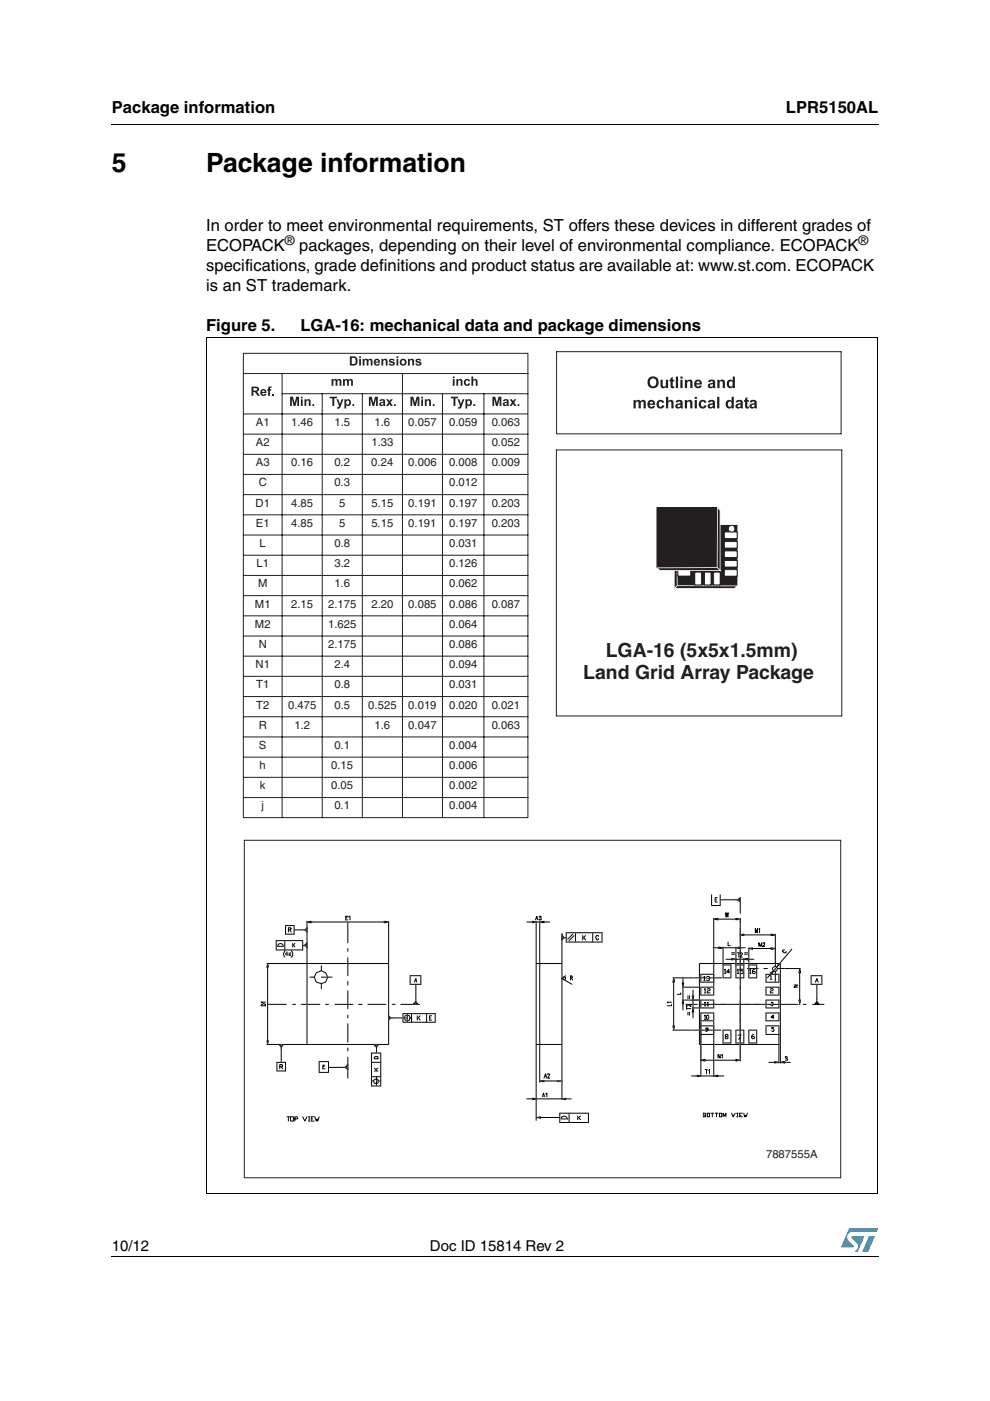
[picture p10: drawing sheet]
<svg xmlns="http://www.w3.org/2000/svg" width="210mm" height="297mm" viewBox="0 0 210 297" stroke-linecap="round" stroke-linejoin="round" font-family="sans-serif">
<defs><g id="words">
<g font-size="5.6">
<text x="23.7" y="36.4">5</text>
<text x="43.7" y="36.4">Package information</text>
</g>
<g font-size="4.1" fill="#231f20">
<text x="128.4" y="139.2">LGA-16 (5x5x1.5mm)</text>
<text x="123.7" y="144">Land Grid Array Package</text>
</g>
<g font-size="3.5">
<text x="23.7" y="23.9">Package information</text>
<text x="166.6" y="23.9">LPR5150AL</text>
<text x="43.7" y="49.1">In order to meet environmental requirements, ST offers these devices in different grades of</text>
<text x="43.7" y="53.3">ECOPACK</text>
<text x="63.5" y="53.3">packages, depending on their level of environmental compliance. ECOPACK</text>
<text x="43.7" y="57.6">specifications, grade definitions and product status are available at: www.st.com. ECOPACK</text>
<text x="43.7" y="61.8">is an ST trademark.</text>
<text x="43.7" y="70.3">Figure 5.</text>
<text x="63.7" y="70.3">LGA-16: mechanical data and package dimensions</text>
</g>
<g font-size="3.2">
<text x="23.7" y="265.1">10/12</text>
<text x="91.2" y="265.1">Doc ID 15814 Rev 2</text>
</g>
<g font-size="2.8">
<text x="60.4" y="51.9">®</text>
<text x="182.1" y="51.9">®</text>
</g>
<g font-size="2.4" fill="#231f20">
<text x="54.3" y="90.3">A1</text>
<text x="54.3" y="94.6">A2</text>
<text x="61.7" y="90.3">1.46</text>
<text x="70.9" y="90.3">1.5</text>
<text x="78.7" y="94.6">1.33</text>
<text x="79.4" y="90.3">1.6</text>
<text x="86.6" y="90.3">0.057</text>
<text x="95.2" y="90.3">0.059</text>
<text x="104.3" y="94.6">0.052</text>
<text x="104.3" y="90.3">0.063</text>
<text x="54.3" y="98.9">A3</text>
<text x="61.7" y="98.9">0.16</text>
<text x="70.9" y="98.9">0.2</text>
<text x="78.7" y="98.9">0.24</text>
<text x="86.6" y="98.9">0.006</text>
<text x="95.2" y="98.9">0.008</text>
<text x="104.3" y="98.9">0.009</text>
<text x="54.2" y="107.4">D1</text>
<text x="54.8" y="103.1">C</text>
<text x="61.7" y="107.4">4.85</text>
<text x="70.9" y="103.1">0.3</text>
<text x="71.9" y="107.4">5</text>
<text x="78.7" y="107.4">5.15</text>
<text x="86.6" y="107.4">0.191</text>
<text x="95.2" y="103.1">0.012</text>
<text x="95.2" y="107.4">0.197</text>
<text x="104.3" y="107.4">0.203</text>
<text x="54.3" y="111.7">E1</text>
<text x="61.7" y="111.7">4.85</text>
<text x="71.9" y="111.7">5</text>
<text x="78.7" y="111.7">5.15</text>
<text x="86.6" y="111.7">0.191</text>
<text x="95.2" y="111.7">0.197</text>
<text x="104.3" y="111.7">0.203</text>
<text x="55" y="116">L</text>
<text x="70.9" y="116">0.8</text>
<text x="95.2" y="116">0.031</text>
<text x="54.4" y="120.3">L1</text>
<text x="54.7" y="124.5">M</text>
<text x="70.9" y="124.5">1.6</text>
<text x="70.9" y="120.3">3.2</text>
<text x="95.2" y="120.3">0.126</text>
<text x="95.2" y="124.5">0.062</text>
<text x="54" y="128.8">M1</text>
<text x="61.7" y="128.8">2.15</text>
<text x="69.6" y="128.8">2.175</text>
<text x="78.7" y="128.8">2.20</text>
<text x="86.6" y="128.8">0.085</text>
<text x="95.2" y="128.8">0.086</text>
<text x="104.3" y="128.8">0.087</text>
<text x="54" y="133.1">M2</text>
<text x="54.8" y="137.4">N</text>
<text x="69.6" y="137.4">2.175</text>
<text x="69.6" y="133.1">1.625</text>
<text x="95.2" y="137.4">0.086</text>
<text x="95.2" y="133.1">0.064</text>
<text x="54.2" y="141.7">N1</text>
<text x="70.9" y="141.7">2.4</text>
<text x="95.2" y="141.7">0.094</text>
<text x="54.3" y="146">T1</text>
<text x="70.9" y="146">0.8</text>
<text x="95.2" y="146">0.031</text>
<text x="54.3" y="150.2">T2</text>
<text x="54.8" y="154.5">R</text>
<text x="61.1" y="150.2">0.475</text>
<text x="62.4" y="154.5">1.2</text>
<text x="70.9" y="150.2">0.5</text>
<text x="78.1" y="150.2">0.525</text>
<text x="79.4" y="154.5">1.6</text>
<text x="86.6" y="150.2">0.019</text>
<text x="86.6" y="154.5">0.047</text>
<text x="95.2" y="150.2">0.020</text>
<text x="104.3" y="150.2">0.021</text>
<text x="104.3" y="154.5">0.063</text>
<text x="54.9" y="158.8">S</text>
<text x="70.9" y="158.8">0.1</text>
<text x="95.2" y="158.8">0.004</text>
<text x="55" y="163.1">h</text>
<text x="55.1" y="167.3">k</text>
<text x="70.2" y="167.3">0.05</text>
<text x="70.2" y="163.1">0.15</text>
<text x="95.2" y="163.1">0.006</text>
<text x="95.2" y="167.3">0.002</text>
<text x="55.4" y="171.6">j</text>
<text x="70.9" y="171.6">0.1</text>
<text x="95.2" y="171.6">0.004</text>
<text x="162.4" y="245.5">7887555A</text>
</g>
</g></defs>
<g fill="#0099d8">
<path d="M184.2 262.1h1.3l-1.4 3.3h-1.3z"/>
<path d="M180 260.5h6.2l-.3 .7h-5.2a1.13 1.13 0 0 0-1 .7 1.13 1.13 0 0 0 .3 1.2l1 1v.3l-2.7 .1z"/>
<path d="M180.6 262.1h2.7l-1.4 3.3h-.7a1.18 1.18 0 0 0 .4-1.9l-1-1.1z"/>
</g>
<path d="M23.6 26.2l.1 .2zM23.6 266.3l.1 .1z" fill="#000"/>
<path d="M23.7 26.3h162.6M23.7 266.3h162.6" fill="none" stroke="#000" stroke-width=".21"/>
<path d="M50.7 73.7h128.5v177.1h-128.5z" fill="#fff"/>
<g fill="#231f20">
<path d="M57.7 83.6h.4v.3h-.4z"/>
<path d="M100 79.8h.3v.8a.51 .51 0 0 1 .7-.2 .51 .51 0 0 1 .2 .6v.8h-.3v-.9a.3 .3 0 0 0-.4-.3 .3 .3 0 0 0-.2 .5v.7h-.3z"/>
<path d="M88.2 76.2a.57 .57 0 0 0 .1 .6 .57 .57 0 0 0 .6 .2l.1 .1a.29 .29 0 0 1-.3 .2 .29 .29 0 0 1-.3-.3l-.4 .1a.67 .67 0 0 0 .8 .4 .67 .67 0 0 0 .5-.6l-.9-.5 .3-.1 .3 .2 .3-.1a.73 .73 0 0 0-1.1-.2zM86.5 76.1v1.4h.4v-.8a.27 .27 0 0 1 .2-.4 .27 .27 0 0 1 .3 .3v.9h.4v-.9a.51 .51 0 0 0-.3-.5 .51 .51 0 0 0-.7 .2v-.2zM85 76.8a.45 .45 0 0 1 .9 0 .45 .45 0 0 1-.9 0zM84.7 76.8a.75 .75 0 0 0 1.5 0 .75 .75 0 0 0-1.5 0zM84.1 76.1v1.4h.3v-1.4zM84.1 75.5v.4h.3v-.4zM82.6 76.2a.57 .57 0 0 0 .1 .6 .57 .57 0 0 0 .6 .2l.1 .1a.29 .29 0 0 1-.3 .2 .29 .29 0 0 1-.3-.3l-.4 .1a.67 .67 0 0 0 .7 .4 .67 .67 0 0 0 .6-.6l-.9-.5 .3-.1 .2 .2 .4-.1a.73 .73 0 0 0-1.1-.2zM80.9 76.1v1.4h.3l.1-.8a.27 .27 0 0 1 .2-.4 .27 .27 0 0 1 .3 .3v.9h.4v-.9a.51 .51 0 0 0-.4-.5 .51 .51 0 0 0-.6 .2v-.2zM79.7 76.4h.3l.2 .3h-.6zM79.4 76.3a.72 .72 0 0 0 .1 1.1 .72 .72 0 0 0 1-.3h-.3a.28 .28 0 0 1-.4 .2 .28 .28 0 0 1-.2-.4h1a.68 .68 0 0 0-.4-.8 .68 .68 0 0 0-.8 .2zM76.9 76.1v1.4h.4v-.7a.32 .32 0 0 1 0-.3 .32 .32 0 0 1 .4-.1v1.1h.4v-.8a.24 .24 0 0 1 .2-.3 .24 .24 0 0 1 .3 .1v1h.4v-.9a.49 .49 0 0 0-.3-.5 .49 .49 0 0 0-.6 .2l-.3-.2-.6 .2v-.2zM76.2 76.1v1.4h.3v-1.4zM76.2 75.5v.4h.3v-.4zM74.6 75.9a.67 .67 0 0 1 .8 .6 .67 .67 0 0 1-.8 .7zM74.2 75.5v2h.7a.98 .98 0 0 0 .9-1 .98 .98 0 0 0-.9-1z"/>
<path d="M57 82.1l-.1 .4h-.3v.3h.3v1.1h.3v-1.1h.3v-.3h-.3v-.2l.4-.1v-.2zM55.7 82.9l.3-.1 .1 .3h-.5zM55.4 82.7a.72 .72 0 0 0 0 1.1 .72 .72 0 0 0 1.1-.3h-.4a.28 .28 0 0 1-.3 .2 .28 .28 0 0 1-.2-.4h.9a.68 .68 0 0 0-.3-.7 .68 .68 0 0 0-.8 .1zM53.7 82.3h.5a.25 .25 0 0 1 .3 .2 .25 .25 0 0 1-.3 .3h-.5zM53.3 82v1.9h.4v-.8l.4 .1 .5 .7h.5l-.7-.8a.57 .57 0 0 0 .5-.7 .57 .57 0 0 0-.7-.4z"/>
<path d="M72.7 80.4v1.4h.4v-.7a.32 .32 0 0 1 .1-.4 .32 .32 0 0 1 .3 0l.1 1.1h.4v-.9a.24 .24 0 0 1 .1-.3 .24 .24 0 0 1 .3 .2v1h.4v-.9a.49 .49 0 0 0-.3-.5 .49 .49 0 0 0-.6 .2l-.3-.2-.5 .2v-.2zM70.3 80.4v1.4h.4v-.7a.32 .32 0 0 1 0-.4 .32 .32 0 0 1 .4 0l.1 1.1h.3v-.9a.24 .24 0 0 1 .2-.3 .24 .24 0 0 1 .3 .2v1h.4v-.9a.49 .49 0 0 0-.3-.5 .49 .49 0 0 0-.6 .2l-.3-.2-.6 .2v-.2z"/>
<path d="M98.5 80.5a.72 .72 0 0 0 .1 1.2 .72 .72 0 0 0 1.1-.4l-.4-.1-.2 .3a.41 .41 0 0 1-.4-.4 .41 .41 0 0 1 .5-.4l.1 .2 .4-.1-.4-.4zM96.8 80.4v1.4h.3v-.9a.27 .27 0 0 1 .3-.3 .27 .27 0 0 1 .3 .3v.9h.4v-.9a.51 .51 0 0 0-.4-.6 .51 .51 0 0 0-.6 .3v-.2zM96 80.4v1.4h.4v-1.4zM96 79.8v.4h.4v-.4z"/>
<path d="M66.2 85.7v.4h.4v-.4zM64.6 84.7v1.4h.3v-.9a.27 .27 0 0 1 .3-.3 .27 .27 0 0 1 .3 .3v.9h.4v-.9a.51 .51 0 0 0-.4-.6 .51 .51 0 0 0-.6 .3v-.2zM63.8 84.7v1.4h.4v-1.4zM63.8 84.1v.4h.4v-.4zM61.5 84.1v2h.4v-1.6l.4 1.6h.3l.4-1.6v1.6h.4v-2h-.6l-.3 1.4-.4-1.4z"/>
<path d="M71.3 84.7l.6 1.4-.2 .2h-.3l.1 .3h.4l.3-.2 .6-1.7h-.4l-.3 1-.4-1zM69.9 84.1v.3h.6v1.7h.4v-1.7h.5v-.3z"/>
<path d="M74.7 85.7v.4h.4v-.4zM73.5 85l.1-.1a.39 .39 0 0 1 .4 .5 .39 .39 0 0 1-.5 .3zM73 84.7v1.9h.4v-.7a.66 .66 0 0 0 .9 0 .66 .66 0 0 0 0-.9 .55 .55 0 0 0-.9-.1v-.2z"/>
<path d="M83.5 85.7v.4h.4v-.4zM81.9 84.7l.5 .6-.6 .8h.5l.3-.5 .3 .5h.4l-.5-.8 .5-.6h-.5l-.2 .3-.3-.3zM80.8 85.5l.4-.1a.23 .23 0 0 1 0 .3 .23 .23 0 0 1-.2 .1 .23 .23 0 0 1-.2-.3zM80.6 84.7l-.2 .3 .4 .1a.26 .26 0 0 1 .3-.2 .26 .26 0 0 1 .2 .2 .67 .67 0 0 0-.9 .8l.3 .2 .6-.2 .1 .2h.3v-.9a.6 .6 0 0 0-.4-.6 .6 .6 0 0 0-.7 .1zM78.2 84.1v2h.4v-1.6l.4 1.6h.3l.4-1.6v1.6h.4v-2h-.6l-.3 1.4-.4-1.4z"/>
<path d="M91.8 85.7v.4h.3v-.4zM90.1 84.7v1.4h.4v-.9a.27 .27 0 0 1 .2-.3 .27 .27 0 0 1 .3 .3v.9h.4v-.9a.51 .51 0 0 0-.4-.6 .51 .51 0 0 0-.6 .3v-.2zM89.3 84.7v1.4h.4v-1.4zM89.3 84.1v.4h.4v-.4zM87 84.1v2h.4v-1.6l.4 1.6h.4l.4-1.6v1.6h.3v-2h-.6l-.3 1.4-.4-1.4z"/>
<path d="M97 84.7l.5 1.4-.1 .2h-.3v.3h.4l.3-.2 .7-1.7h-.4l-.4 1-.3-1zM95.6 84.1v.3h.6v1.7h.4v-1.7h.5v-.3z"/>
<path d="M100.4 85.7v.4h.3v-.4zM99.1 85l.2-.1a.39 .39 0 0 1 .4 .5 .39 .39 0 0 1-.5 .3zM98.7 84.7v1.9h.4v-.7a.66 .66 0 0 0 .9 0 .66 .66 0 0 0 0-.9 .55 .55 0 0 0-1-.1v-.2z"/>
<path d="M109.7 85.7v.4h.4v-.4zM108.1 84.7l.5 .6-.6 .8h.5l.3-.5 .3 .5h.4l-.5-.8 .5-.6h-.5l-.2 .3-.3-.3zM107 85.5l.4-.1a.23 .23 0 0 1 0 .3 .23 .23 0 0 1-.2 .1 .23 .23 0 0 1-.2-.3zM106.8 84.7l-.2 .3 .4 .1a.26 .26 0 0 1 .3-.2 .26 .26 0 0 1 .2 .2 .67 .67 0 0 0-.9 .8l.3 .2 .6-.2 .1 .2h.3l-.1-.9a.6 .6 0 0 0-.3-.6 .6 .6 0 0 0-.7 .1zM104.4 84.1v2h.4v-1.6l.4 1.6h.3l.4-1.6v1.6h.4v-2h-.6l-.3 1.4-.4-1.4z"/>
</g>
<g fill="none" stroke="#231f20" stroke-width=".21">
<path d="M51.5 79.2h60.5M51.5 74.9h60.5M51.6 75v12.7M59.8 79.1v94.4M85.3 79.1v94.4M111.9 75v12.7M118 74.5v17.5M118 74.6h60.4M178.3 74.6v17.5M51.5 96.3h60.5M51.5 92h60.5M51.5 87.8h60.5"/>
<path d="M51.6 87.8v85.5M59.7 83.5h52.3M68.3 83.4v90.1M76.8 83.4v90.1M93.8 83.4v90.1M102.6 83.4v90.1M111.9 87.8v85.5M117.9 92h60.4M118 95.3v56.5M118 95.4h60.6M178.5 95.4v56.5M51.5 117.7h60.5"/>
<path d="M51.5 113.4h60.5M51.5 109.2h60.5M51.5 104.9h60.5M51.5 100.6h60.5M51.5 139.1h60.5M51.5 134.9h60.5M51.5 130.6h60.5M51.5 126.3h60.5M51.5 122h60.5M51.5 156.2h60.5M51.5 152h60.5M51.5 147.7h60.5"/>
<path d="M51.5 143.4h60.5M117.9 151.8h60.6M51.5 173.4h60.5M51.5 169.1h60.5M51.5 164.8h60.5M51.5 160.5h60.5"/>
</g>
<path d="M154.7 81a.5 .5 0 0 1 .7 .4 .5 .5 0 0 1-.6 .5l-.2-.3zM154.3 80.7a.91 .91 0 0 0-.2 1.1 .91 .91 0 0 0 1 .5l.3-.3v.3h.4v-2.5h-.5v.9l-.5-.2zM152.1 80.5v1.8h.5v-1.1a.33 .33 0 0 1 .3-.4 .33 .33 0 0 1 .3 .3v1.2h.5v-1.1a.63 .63 0 0 0-.4-.7 .63 .63 0 0 0-.8 .3v-.3zM150.6 81.6l.6-.2a.34 .34 0 0 1-.2 .6 .34 .34 0 0 1-.4-.3zM150.3 80.7l-.2 .3 .4 .1a.32 .32 0 0 1 .4-.3 .32 .32 0 0 1 .3 .3l-.1 .1a.77 .77 0 0 0-1 .8 .69 .69 0 0 0 1.1 .1l.1 .2h.4l-.1-1.1a.77 .77 0 0 0-.5-.8 .77 .77 0 0 0-.8 .3zM147.8 80.9h.3l.3 .3h-.7zM147.4 80.7a.9 .9 0 0 0 0 1.4 .9 .9 0 0 0 1.4-.3l-.5-.1a.35 .35 0 0 1-.4 .3 .35 .35 0 0 1-.2-.5h1.1a.85 .85 0 0 0-.4-.9 .85 .85 0 0 0-1 .1zM145.2 80.5v1.8h.5v-1.1a.33 .33 0 0 1 .3-.4 .33 .33 0 0 1 .3 .3l.1 1.2h.4v-1.1a.63 .63 0 0 0-.4-.7 .63 .63 0 0 0-.8 .3v-.3zM144.3 80.5v1.8h.4v-1.8zM144.3 79.8v.5h.4v-.5zM143.3 79.8v2.5h.5v-2.5zM142.2 80.2v.3h-.2v.4h.2v.8a.53 .53 0 0 0 .2 .6 .53 .53 0 0 0 .6 0v-.4h-.3l-.1-.1v-.9h.4v-.4h-.4v-.6zM140 80.5v1.1a.63 .63 0 0 0 .5 .7 .63 .63 0 0 0 .7-.3v.3h.4v-1.8h-.4v.8a.42 .42 0 0 1-.1 .5 .42 .42 0 0 1-.6 0v-1.3zM138 80.4a.78 .78 0 0 1 1.2 .6 .78 .78 0 0 1-1.1 .8l-.3-.5zM137.6 80.1a1.24 1.24 0 0 0 .3 2.1 1.24 1.24 0 0 0 1.8-1.1 1.21 1.21 0 0 0-.7-1.2 1.21 1.21 0 0 0-1.4 .2z" fill="#231f20"/>
<path d="M131.3 104.6h33v23.3h-33z" fill="#fff"/>
<path d="M143.5 111.4h12.7v12.8h-12.7z" fill="#231f20"/>
<path d="M143.5 111.4h12.8M143.5 111.3v12.9M156.2 111.4v12.9M143.4 124.2h12.8" fill="none" stroke="#231f20" stroke-width=".21"/>
<path d="M153.6 112.8h2.7v1.4h-2.7z" fill="#fff"/>
<path d="M153.5 114.2h2.8M153.6 112.7v1.5M153.6 112.8h2.8M156.3 112.8v1.5" fill="none" stroke="#231f20" stroke-width=".21"/>
<circle cx="155.1" cy="112.1" r=".69" fill="#fff"/>
<g fill="#231f20">
<path d="M154.6 111.5a.77 .77 0 0 1 .8-.1 .77 .77 0 0 1 .5 .7h-.2l-.1-.4-.5-.2-.3 .1-.3 .4 .2 .5 .4 .2 .5-.1 .1-.5h.2a.77 .77 0 0 1-.7 .8 .77 .77 0 0 1-.8-.6z"/>
<path d="M155.7 112.1h.2z"/>
</g>
<path d="M142.9 124.8l.7-.6h12.7l-.6 .6z" fill="#231f20"/>
<g fill="#fff">
<path d="M142.7 124.9l.8-.8 .1 .1-.7 .6-.1-.1h12.9v.2l-.1-.2 .6-.5 .1 .1-.6 .6z"/>
<path d="M143.6 124.1h12.9l-.2 .2-12.7-.1z"/>
</g>
<path d="M142.9 112l.6-.6 .1 12.7-.7 .7z" fill="#231f20"/>
<g fill="#fff">
<path d="M142.9 111.9l.6-.5 .1 .1-.6 .6-.1-.1h.1v12.9l-.1-.1 .6-.7 .2 .1-.8 .8z"/>
<path d="M143.6 111.2l.1 12.9h-.2l-.1-12.7z"/>
<path d="M153.6 114.8h2.7v1.4h-2.7z"/>
</g>
<path d="M153.5 116.2h2.8M153.6 114.7v1.5M153.6 114.8h2.8M156.3 114.8v1.5" fill="none" stroke="#231f20" stroke-width=".21"/>
<path d="M153.6 116.8h2.7v1.4h-2.7z" fill="#fff"/>
<path d="M153.5 118.2h2.8M153.6 116.7v1.5M153.6 116.8h2.8M156.3 116.8v1.5" fill="none" stroke="#231f20" stroke-width=".21"/>
<path d="M153.6 118.8h2.7v1.4h-2.7z" fill="#fff"/>
<path d="M153.6 118.8v1.4M153.6 118.8h2.8M156.3 118.8v1.5M153.5 120.2h2.8" fill="none" stroke="#231f20" stroke-width=".21"/>
<path d="M153.6 120.8h2.7v1.4h-2.7z" fill="#fff"/>
<path d="M153.5 122.2h2.8M153.6 120.7v1.5M153.6 120.8h2.8M156.3 120.8v1.5" fill="none" stroke="#231f20" stroke-width=".21"/>
<path d="M143.7 112.8h2.7v1.4h-2.7z" fill="#fff"/>
<path d="M143.6 114.2h2.8M143.7 112.7v1.5M143.7 112.8h2.8M146.4 112.8v1.4" fill="none" stroke="#231f20" stroke-width=".21"/>
<path d="M143.7 114.8h2.7v1.4h-2.7z" fill="#fff"/>
<path d="M143.6 116.2h2.8M143.7 114.7v1.5M143.7 114.8h2.8M146.4 114.8v1.5" fill="none" stroke="#231f20" stroke-width=".21"/>
<path d="M143.7 116.8h2.7v1.4h-2.7z" fill="#fff"/>
<path d="M143.6 118.2h2.8M143.7 116.7v1.5M143.7 116.8h2.8M146.4 116.8v1.5" fill="none" stroke="#231f20" stroke-width=".21"/>
<path d="M143.7 118.8h2.7v1.4h-2.7z" fill="#fff"/>
<path d="M143.7 118.7v1.5M143.7 118.8h2.8M146.4 118.8v1.5M143.6 120.2h2.8" fill="none" stroke="#231f20" stroke-width=".21"/>
<path d="M143.7 120.7h2.7v1.4h-2.7z" fill="#fff"/>
<path d="M143.6 122.1h2.8M143.7 120.7v1.4M143.7 120.7h2.8M146.4 120.7v1.5" fill="none" stroke="#231f20" stroke-width=".21"/>
<path d="M147.3 111.4h1.4v2.7h-1.4z" fill="#fff"/>
<path d="M147.2 114.1h1.5M147.3 111.4h1.5M147.3 111.3v2.8M148.7 111.4v2.8" fill="none" stroke="#231f20" stroke-width=".21"/>
<path d="M149.3 111.4h1.5v2.7h-1.5z" fill="#fff"/>
<path d="M149.3 114.1h1.5M149.3 111.4h1.5M149.3 111.3v2.8M150.8 111.4v2.8" fill="none" stroke="#231f20" stroke-width=".21"/>
<path d="M151.3 111.4h1.4v2.7h-1.4z" fill="#fff"/>
<path d="M151.2 114.1h1.5M151.3 111.4h1.5M151.3 111.3v2.8M152.7 111.4v2.8" fill="none" stroke="#231f20" stroke-width=".21"/>
<path d="M147.3 121.3h1.4v2.7h-1.4z" fill="#fff"/>
<path d="M147.2 124h1.5M147.3 121.3h1.5M147.3 121.2v2.8M148.7 121.3v2.8" fill="none" stroke="#231f20" stroke-width=".21"/>
<path d="M149.4 121.3h1.4v2.7h-1.4z" fill="#fff"/>
<path d="M149.3 124h1.5M149.4 121.3h1.4M149.4 121.2v2.8M150.8 121.3v2.8" fill="none" stroke="#231f20" stroke-width=".21"/>
<path d="M151.3 121.3h1.4v2.7h-1.4z" fill="#fff"/>
<path d="M151.2 124h1.5M151.3 121.3h1.5M151.3 121.2v2.8M152.7 121.3v2.8" fill="none" stroke="#231f20" stroke-width=".21"/>
<path d="M139.3 107.7h12.8v12.7h-12.8z" fill="#231f20"/>
<path d="M139.3 107.6v12.8M139.3 107.7h12.9M152.1 107.7v12.8M139.2 120.4h12.9" fill="none" stroke="#231f20" stroke-width=".21"/>
<g fill="#231f20">
<path d="M148.7 109.9v.2z"/>
<path d="M149.1 110.1v.2z"/>
<path d="M148.8 109.9l.3 .2-.1 .2-.3-.2z"/>
</g>
<path d="M152.1 107.6l.6 .6v12.8l-.6-.6z" fill="#231f20"/>
<g fill="#fff">
<path d="M152.2 107.6l.6 .5v13.1l-.8-.8 .1-.1 .6 .7-.1 .1v-12.9h.2h-.2l-.5-.5z"/>
<path d="M152 107.4l.2 .2-.1 12.8h-.1z"/>
</g>
<path d="M139.3 120.4l12.7-.1 .7 .7h-12.8z" fill="#231f20"/>
<g fill="#fff">
<path d="M139.3 120.5l.1-.2 .6 .6-.1 .1v-.1h12.9l-.1 .1-.7-.6 .1-.1 .8 .7h-13z"/>
<path d="M139.1 120.3h12.9v.1l-12.7 .1z"/>
</g>
<path d="M51.8 178.1v71.6M51.8 178.2h126.5M178.3 178.2v71.6M51.7 249.7h126.6" fill="none" stroke="#231f20" stroke-width=".21"/>
<g fill="#fff">
<path d="M53.8 179.9h122.5v67.9h-122.5z"/>
<path d="M55.3 189.6h119.5v48.5h-119.5z"/>
<path d="M149.2 236.5l.5 .1-.2 .2h-.4z"/>
</g>
<path d="M149.2 236.5l.5 .1-.2 .2h-.4" fill="none" stroke="#010202" stroke-width=".21"/>
<path d="M149.1 236h.4l.2 .3-.2 .2z" fill="#fff"/>
<path d="M149.1 236h.4l.2 .2-.2 .3" fill="none" stroke="#010202" stroke-width=".21"/>
<path d="M149.2 236v.8z" fill="#fff"/>
<path d="M149.2 236v.8" fill="none" stroke="#010202" stroke-width=".21"/>
<path d="M150 236h.4v.8h-.4z" fill="#fff"/>
<path d="M150 236h.4v.8h-.4z" fill="none" stroke="#010202" stroke-width=".21"/>
<path d="M150.7 236h.6z" fill="#fff"/>
<path d="M150.7 236h.6" fill="none" stroke="#010202" stroke-width=".21"/>
<path d="M151 236v.8z" fill="#fff"/>
<path d="M151 236v.8" fill="none" stroke="#010202" stroke-width=".21"/>
<path d="M151.6 236h.6z" fill="#fff"/>
<path d="M151.6 236h.6" fill="none" stroke="#010202" stroke-width=".21"/>
<path d="M151.9 236v.8z" fill="#fff"/>
<path d="M151.9 236v.8" fill="none" stroke="#010202" stroke-width=".21"/>
<path d="M152.5 236h.5v.8h-.5z" fill="#fff"/>
<path d="M152.5 236h.5v.8h-.5z" fill="none" stroke="#010202" stroke-width=".21"/>
<path d="M153.3 236l.3 .6 .3-.6v.8h-.6z" fill="#fff"/>
<path d="M153.3 236.8v-.8l.3 .6 .3-.6v.8" fill="none" stroke="#010202" stroke-width=".21"/>
<path d="M155.1 236h.8l-.5 .8z" fill="#fff"/>
<path d="M155.1 236l.3 .8 .5-.8" fill="none" stroke="#010202" stroke-width=".21"/>
<path d="M156.2 236h.3z" fill="#fff"/>
<path d="M156.2 236h.3" fill="none" stroke="#010202" stroke-width=".21"/>
<path d="M156.3 236v.8z" fill="#fff"/>
<path d="M156.3 236v.8" fill="none" stroke="#010202" stroke-width=".21"/>
<path d="M156.2 236.8h.3z" fill="#fff"/>
<path d="M156.2 236.8h.3" fill="none" stroke="#010202" stroke-width=".21"/>
<path d="M156.8 236h.6l-.6 .8z" fill="#fff"/>
<path d="M157.4 236h-.6v.8" fill="none" stroke="#010202" stroke-width=".21"/>
<path d="M156.8 236.5h.3z" fill="#fff"/>
<path d="M156.8 236.5h.3" fill="none" stroke="#010202" stroke-width=".21"/>
<path d="M156.8 236.8h.6z" fill="#fff"/>
<path d="M156.8 236.8h.6" fill="none" stroke="#010202" stroke-width=".21"/>
<path d="M157.7 236h.8l-.3 .8-.2-.3-.1 .3z" fill="#fff"/>
<path d="M157.7 236l.2 .8 .1-.3 .2 .3 .3-.8" fill="none" stroke="#010202" stroke-width=".21"/>
<path d="M156.9 190.8v2.9z" fill="#fff"/>
<path d="M156.9 190.8v2.9" fill="none" stroke="#010202" stroke-width=".21"/>
<path d="M156.9 195v.6z" fill="#fff"/>
<path d="M156.9 195v.6" fill="none" stroke="#010202" stroke-width=".21"/>
<path d="M156.9 196.8v2.9z" fill="#fff"/>
<path d="M156.9 196.8v2.9" fill="none" stroke="#010202" stroke-width=".21"/>
<path d="M164.4 198.1v4.4z" fill="#fff"/>
<path d="M164.4 198.1v4.4" fill="none" stroke="#010202" stroke-width=".21"/>
<path d="M156.9 194.7v9.4z" fill="#fff"/>
<path d="M156.9 194.7v9.4" fill="none" stroke="#010202" stroke-width=".21"/>
<path d="M151.3 194.7v14.4z" fill="#fff"/>
<path d="M151.3 194.7v14.4" fill="none" stroke="#010202" stroke-width=".21"/>
<path d="M154.4 199.7l.4 .8h-.4z" fill="#fff"/>
<path d="M154.4 199.7v.8h.4" fill="none" stroke="#010202" stroke-width=".21"/>
<path d="M162 212.9h3.5z" fill="#fff"/>
<path d="M162 212.9h3.5" fill="none" stroke="#010202" stroke-width=".21"/>
<path d="M160.1 212.9h.6z" fill="#fff"/>
<path d="M160.1 212.9h.6" fill="none" stroke="#010202" stroke-width=".21"/>
<path d="M155 212.9h3.8z" fill="#fff"/>
<path d="M155 212.9h3.8" fill="none" stroke="#010202" stroke-width=".21"/>
<path d="M153 212.9h.6z" fill="#fff"/>
<path d="M153 212.9h.6" fill="none" stroke="#010202" stroke-width=".21"/>
<path d="M148.3 212.9h3.5z" fill="#fff"/>
<path d="M148.3 212.9h3.5" fill="none" stroke="#010202" stroke-width=".21"/>
<path d="M145.4 212.9h2.4z" fill="#fff"/>
<path d="M145.4 212.9h2.4" fill="none" stroke="#010202" stroke-width=".21"/>
<path d="M149.2 212.9h.6z" fill="#fff"/>
<path d="M149.2 212.9h.6" fill="none" stroke="#010202" stroke-width=".21"/>
<path d="M151.2 212.9h3.8z" fill="#fff"/>
<path d="M151.2 212.9h3.8" fill="none" stroke="#010202" stroke-width=".21"/>
<path d="M156.2 212.9h.7z" fill="#fff"/>
<path d="M156.2 212.9h.7" fill="none" stroke="#010202" stroke-width=".21"/>
<path d="M158.2 212.9h3.8z" fill="#fff"/>
<path d="M158.2 212.9h3.8" fill="none" stroke="#010202" stroke-width=".21"/>
<path d="M163.3 212.9h.6z" fill="#fff"/>
<path d="M163.3 212.9h.6" fill="none" stroke="#010202" stroke-width=".21"/>
<path d="M165.1 212.9h4z" fill="#fff"/>
<path d="M165.1 212.9h4" fill="none" stroke="#010202" stroke-width=".21"/>
<path d="M170.3 212.9h.6z" fill="#fff"/>
<path d="M170.3 212.9h.6" fill="none" stroke="#010202" stroke-width=".21"/>
<path d="M172.3 212.9h2.4z" fill="#fff"/>
<path d="M172.3 212.9h2.4" fill="none" stroke="#010202" stroke-width=".21"/>
<path d="M153.6 205.7l.2-.2v.8z" fill="#fff"/>
<path d="M153.6 205.7l.2-.2v.8" fill="none" stroke="#010202" stroke-width=".21"/>
<path d="M153.6 206.4h.3z" fill="#fff"/>
<path d="M153.6 206.4h.3" fill="none" stroke="#010202" stroke-width=".21"/>
<path d="M154.5 205.5v.8l.2-.2h-.6z" fill="#fff"/>
<path d="M154.7 206.1h-.6l.4-.6v.8" fill="none" stroke="#010202" stroke-width=".21"/>
<path d="M153.3 207.3h1.7z" fill="#fff"/>
<path d="M153.3 207.3h1.7" fill="none" stroke="#010202" stroke-width=".21"/>
<path d="M153.3 204.6h1.7z" fill="#fff"/>
<path d="M153.3 204.6h1.7" fill="none" stroke="#010202" stroke-width=".21"/>
<path d="M153.3 200.9h2.7z" fill="#fff"/>
<path d="M153.3 200.9h2.7" fill="none" stroke="#010202" stroke-width=".21"/>
<path d="M153.9 203.4h1.1z" fill="#fff"/>
<path d="M153.9 203.4h1.1" fill="none" stroke="#010202" stroke-width=".21"/>
<path d="M153.3 218.4h1.7z" fill="#fff"/>
<path d="M153.3 218.4h1.7" fill="none" stroke="#010202" stroke-width=".21"/>
<path d="M153.3 221.1h1.7z" fill="#fff"/>
<path d="M153.3 221.1h1.7" fill="none" stroke="#010202" stroke-width=".21"/>
<path d="M149.7 224.8h6.2z" fill="#fff"/>
<path d="M149.7 224.8h6.2" fill="none" stroke="#010202" stroke-width=".21"/>
<path d="M148.3 221.4h17.2z" fill="#fff"/>
<path d="M148.3 221.4h17.2" fill="none" stroke="#010202" stroke-width=".21"/>
<path d="M148.3 204.3h17.2z" fill="#fff"/>
<path d="M148.3 204.3h17.2" fill="none" stroke="#010202" stroke-width=".21"/>
<path d="M148.6 216.7v8.2z" fill="#fff"/>
<path d="M148.6 216.7v8.2" fill="none" stroke="#010202" stroke-width=".21"/>
<path d="M148.3 204.3v17.1z" fill="#fff"/>
<path d="M148.3 204.3v17.1" fill="none" stroke="#010202" stroke-width=".21"/>
<path d="M151.3 217.5v1.8z" fill="#fff"/>
<path d="M151.3 217.5v1.8" fill="none" stroke="#010202" stroke-width=".21"/>
<path d="M148.6 217.5v1.8z" fill="#fff"/>
<path d="M148.6 217.5v1.8" fill="none" stroke="#010202" stroke-width=".21"/>
<path d="M148.6 216.6v11.7z" fill="#fff"/>
<path d="M148.6 216.6v11.7" fill="none" stroke="#010202" stroke-width=".21"/>
<path d="M151.3 216.6v11.7z" fill="#fff"/>
<path d="M151.3 216.6v11.7" fill="none" stroke="#010202" stroke-width=".21"/>
<path d="M142.7 217.5h.3l-.2 .9z" fill="#fff"/>
<path d="M143 217.5h-.3l.1 .9" fill="none" stroke="#010202" stroke-width=".21"/>
<path d="M142.8 217.6h.2l-.2 .5z" fill="#fff"/>
<path d="M142.8 217.6h.2l-.2 .5z" fill="none" stroke="#010202" stroke-width=".21"/>
<path d="M143 217.5l-.2 .9z" fill="#fff"/>
<path d="M143 217.5l-.2 .9" fill="none" stroke="#010202" stroke-width=".21"/>
<path d="M142.8 217.3v.2z" fill="#fff"/>
<path d="M142.8 217.3v.2" fill="none" stroke="#010202" stroke-width=".21"/>
<path d="M149.8 226.8v.9z" fill="#fff"/>
<path d="M149.8 226.8v.9" fill="none" stroke="#010202" stroke-width=".21"/>
<path d="M149.5 226.8h.5z" fill="#fff"/>
<path d="M149.5 226.8h.5" fill="none" stroke="#010202" stroke-width=".21"/>
<path d="M150.3 226.9l.1-.1v.9z" fill="#fff"/>
<path d="M150.3 226.9l.1-.1v.9" fill="none" stroke="#010202" stroke-width=".21"/>
<path d="M147.8 228l.8 .1-.8 .2z" fill="#fff"/>
<path d="M147.8 228v.3l.8-.2" fill="none" stroke="#010202" stroke-width=".21"/>
<path d="M147.8 228l.5 .1h-.5z" fill="#fff"/>
<path d="M147.8 228l.5 .1h-.5z" fill="none" stroke="#010202" stroke-width=".21"/>
<path d="M147.8 228l.8 .1z" fill="#fff"/>
<path d="M147.8 228l.8 .1" fill="none" stroke="#010202" stroke-width=".21"/>
<path d="M147.5 228.1h.3z" fill="#fff"/>
<path d="M147.5 228.1h.3" fill="none" stroke="#010202" stroke-width=".21"/>
<path d="M146.6 228.1h.9z" fill="#fff"/>
<path d="M146.6 228.1h.9" fill="none" stroke="#010202" stroke-width=".21"/>
<path d="M148.6 228.1h2.7z" fill="#fff"/>
<path d="M148.6 228.1h2.7" fill="none" stroke="#010202" stroke-width=".21"/>
<path d="M152.4 228.1h1.1z" fill="#fff"/>
<path d="M152.4 228.1h1.1" fill="none" stroke="#010202" stroke-width=".21"/>
<path d="M151.3 228.1l.9-.1v.3z" fill="#fff"/>
<path d="M151.3 228.1l.9-.1v.3" fill="none" stroke="#010202" stroke-width=".21"/>
<path d="M151.6 228.1l.5-.1v.1z" fill="#fff"/>
<path d="M151.6 228.1l.5-.1v.1z" fill="none" stroke="#010202" stroke-width=".21"/>
<path d="M151.3 228.1l.9 .2z" fill="#fff"/>
<path d="M151.3 228.1l.9 .2" fill="none" stroke="#010202" stroke-width=".21"/>
<path d="M152.2 228.1h.2z" fill="#fff"/>
<path d="M152.2 228.1h.2" fill="none" stroke="#010202" stroke-width=".21"/>
<path d="M148.6 224.8l.9-.2v.3z" fill="#fff"/>
<path d="M148.6 224.8l.9-.2v.3" fill="none" stroke="#010202" stroke-width=".21"/>
<path d="M148.9 224.8h.5v.1z" fill="#fff"/>
<path d="M148.9 224.8h.5v.1z" fill="none" stroke="#010202" stroke-width=".21"/>
<path d="M148.6 224.8l.9 .1z" fill="#fff"/>
<path d="M148.6 224.8l.9 .1" fill="none" stroke="#010202" stroke-width=".21"/>
<path d="M149.5 224.8h.2z" fill="#fff"/>
<path d="M149.5 224.8h.2" fill="none" stroke="#010202" stroke-width=".21"/>
<path d="M152.2 223.6l.5 .7v-.7l-.5 .7z" fill="#fff"/>
<path d="M152.7 223.6v.7l-.5-.7v.7" fill="none" stroke="#010202" stroke-width=".21"/>
<path d="M153.2 223.6v.7l-.2-.6z" fill="#fff"/>
<path d="M153 223.7l.2-.1v.7" fill="none" stroke="#010202" stroke-width=".21"/>
<path d="M146.9 218.4h5.9z" fill="#fff"/>
<path d="M146.9 218.4h5.9" fill="none" stroke="#010202" stroke-width=".21"/>
<path d="M142.7 218.4h4.1z" fill="#fff"/>
<path d="M142.7 218.4h4.1" fill="none" stroke="#010202" stroke-width=".21"/>
<path d="M153.3 218.4v2.7z" fill="#fff"/>
<path d="M153.3 218.4v2.7" fill="none" stroke="#010202" stroke-width=".21"/>
<path d="M153.9 219.3l.5 .2-.2 .3-.4 .1 .1 .3v-.4l-.1-.2z" fill-rule="evenodd" fill="#fff"/>
<path d="M153.9 219.8l-.1-.2 .1-.3 .5 .2-.2 .3-.4 .1 .1 .3" fill="none" stroke="#010202" stroke-width=".21"/>
<path d="M154.2 219.8l.2 .3-.5 .1z" fill-rule="evenodd" fill="#fff"/>
<path d="M154.2 219.8l.2 .3-.5 .1" fill="none" stroke="#010202" stroke-width=".21"/>
<path d="M148.6 219.3h2.7z" fill="#fff"/>
<path d="M148.6 219.3h2.7" fill="none" stroke="#010202" stroke-width=".21"/>
<path d="M149.7 218h.4v.4l-.3 .3h-.1l.4-.4h-.4z" fill-rule="evenodd" fill="#fff"/>
<path d="M150.1 218.3h-.4v-.3h.4v.4l-.4 .3" fill="none" stroke="#010202" stroke-width=".21"/>
<path d="M142.8 207.3l.2 .9h-.3z" fill="#fff"/>
<path d="M142.8 207.3l.2 .9h-.3" fill="none" stroke="#010202" stroke-width=".21"/>
<path d="M142.8 207.6l.2 .5h-.2z" fill="#fff"/>
<path d="M142.8 207.6l.2 .5h-.2z" fill="none" stroke="#010202" stroke-width=".21"/>
<path d="M142.8 207.3l-.1 .9z" fill="#fff"/>
<path d="M142.8 207.3l-.1 .9" fill="none" stroke="#010202" stroke-width=".21"/>
<path d="M142.8 208.2v.2z" fill="#fff"/>
<path d="M142.8 208.2v.2" fill="none" stroke="#010202" stroke-width=".21"/>
<path d="M144.7 208.4h.3l-.2 .9z" fill="#fff"/>
<path d="M145 208.4h-.3l.1 .9" fill="none" stroke="#010202" stroke-width=".21"/>
<path d="M144.8 208.5h.2l-.2 .5z" fill="#fff"/>
<path d="M144.8 208.5h.2l-.2 .5z" fill="none" stroke="#010202" stroke-width=".21"/>
<path d="M145 208.4l-.2 .9z" fill="#fff"/>
<path d="M145 208.4l-.2 .9" fill="none" stroke="#010202" stroke-width=".21"/>
<path d="M144.8 208.2v.2z" fill="#fff"/>
<path d="M144.8 208.2v.2" fill="none" stroke="#010202" stroke-width=".21"/>
<path d="M145.6 213.9h.9z" fill="#fff"/>
<path d="M145.6 213.9h.9" fill="none" stroke="#010202" stroke-width=".21"/>
<path d="M145.6 213.5v.5z" fill="#fff"/>
<path d="M145.6 213.5v.5" fill="none" stroke="#010202" stroke-width=".21"/>
<path d="M145.6 213.1h.4l.5 .3v-.5l-.8 .5h-.1z" fill-rule="evenodd" fill="#fff"/>
<path d="M146.5 212.9v.5l-.5-.3h-.4v.3h.1" fill="none" stroke="#010202" stroke-width=".21"/>
<path d="M141.5 213.2l.9-.3v.3z" fill="#fff"/>
<path d="M142.4 212.9v.3h-.9" fill="none" stroke="#010202" stroke-width=".21"/>
<path d="M141.5 212.5h.9l-.8 .1z" fill="#fff"/>
<path d="M142.4 212.5h-.9l.1 .1" fill="none" stroke="#010202" stroke-width=".21"/>
<path d="M142.8 208.4v8.9z" fill="#fff"/>
<path d="M142.8 208.4v8.9" fill="none" stroke="#010202" stroke-width=".21"/>
<path d="M144.8 212l.2 .8h-.3z" fill="#fff"/>
<path d="M144.8 212l.2 .8h-.3" fill="none" stroke="#010202" stroke-width=".21"/>
<path d="M144.8 212.3l.2 .5h-.2z" fill="#fff"/>
<path d="M144.8 212.3l.2 .5h-.2z" fill="none" stroke="#010202" stroke-width=".21"/>
<path d="M144.8 212l-.1 .8z" fill="#fff"/>
<path d="M144.8 212l-.1 .8" fill="none" stroke="#010202" stroke-width=".21"/>
<path d="M144.8 212.8v.3z" fill="#fff"/>
<path d="M144.8 212.8v.3" fill="none" stroke="#010202" stroke-width=".21"/>
<path d="M149.5 212.5v.7l-.1-.6z" fill="#fff"/>
<path d="M149.4 212.6l.1-.1v.7" fill="none" stroke="#010202" stroke-width=".21"/>
<path d="M149.4 213.2h.3z" fill="#fff"/>
<path d="M149.4 213.2h.3" fill="none" stroke="#010202" stroke-width=".21"/>
<path d="M150 212.6l.1-.1v.7z" fill="#fff"/>
<path d="M150 212.6l.1-.1v.7" fill="none" stroke="#010202" stroke-width=".21"/>
<path d="M150 213.2h.3z" fill="#fff"/>
<path d="M150 213.2h.3" fill="none" stroke="#010202" stroke-width=".21"/>
<path d="M151.3 212v1.7z" fill="#fff"/>
<path d="M151.3 212v1.7" fill="none" stroke="#010202" stroke-width=".21"/>
<path d="M148.6 212v1.7z" fill="#fff"/>
<path d="M148.6 212v1.7" fill="none" stroke="#010202" stroke-width=".21"/>
<path d="M146.9 212v1.7z" fill="#fff"/>
<path d="M146.9 212v1.7" fill="none" stroke="#010202" stroke-width=".21"/>
<path d="M146.8 213.7h1.6z" fill="#fff"/>
<path d="M146.8 213.7h1.6" fill="none" stroke="#010202" stroke-width=".21"/>
<path d="M146.9 214.8v1z" fill="#fff"/>
<path d="M146.9 214.8v1" fill="none" stroke="#010202" stroke-width=".21"/>
<path d="M144.8 213.1v1.1z" fill="#fff"/>
<path d="M144.8 213.1v1.1" fill="none" stroke="#010202" stroke-width=".21"/>
<path d="M146.9 213.7l.2 .9h-.3z" fill="#fff"/>
<path d="M146.9 213.7l.2 .9h-.3" fill="none" stroke="#010202" stroke-width=".21"/>
<path d="M146.9 214v.5h-.1z" fill="#fff"/>
<path d="M146.9 214v.5h-.1z" fill="none" stroke="#010202" stroke-width=".21"/>
<path d="M146.9 213.7l-.1 .9z" fill="#fff"/>
<path d="M146.9 213.7l-.1 .9" fill="none" stroke="#010202" stroke-width=".21"/>
<path d="M146.9 214.6v.2z" fill="#fff"/>
<path d="M146.9 214.6v.2" fill="none" stroke="#010202" stroke-width=".21"/>
<path d="M145.9 214.6v.6z" fill="#fff"/>
<path d="M145.9 214.6v.6" fill="none" stroke="#010202" stroke-width=".21"/>
<path d="M146.2 214.6v.6z" fill="#fff"/>
<path d="M146.2 214.6v.6" fill="none" stroke="#010202" stroke-width=".21"/>
<path d="M149.5 215.2v.9l-.1-.7z" fill="#fff"/>
<path d="M149.4 215.4l.1-.2v.9" fill="none" stroke="#010202" stroke-width=".21"/>
<path d="M149.4 216.1h.3z" fill="#fff"/>
<path d="M149.4 216.1h.3" fill="none" stroke="#010202" stroke-width=".21"/>
<path d="M150 215.2l.3 .2v.6l-.2 .1-.3-.1v-.6z" fill-rule="evenodd" fill="#fff"/>
<path d="M150 215.2l.3 .2v.6l-.2 .1-.3-.1v-.6z" fill="none" stroke="#010202" stroke-width=".21"/>
<path d="M151.3 214.8v1.6z" fill="#fff"/>
<path d="M151.3 214.8v1.6" fill="none" stroke="#010202" stroke-width=".21"/>
<path d="M148.6 214.8v1.6z" fill="#fff"/>
<path d="M148.6 214.8v1.6" fill="none" stroke="#010202" stroke-width=".21"/>
<path d="M148.6 217.5h2.7z" fill="#fff"/>
<path d="M148.6 217.5h2.7" fill="none" stroke="#010202" stroke-width=".21"/>
<path d="M148.6 216.4h2.7z" fill="#fff"/>
<path d="M148.6 216.4h2.7" fill="none" stroke="#010202" stroke-width=".21"/>
<path d="M148.6 213.7h2.7z" fill="#fff"/>
<path d="M148.6 213.7h2.7" fill="none" stroke="#010202" stroke-width=".21"/>
<path d="M148.6 214.8h2.7z" fill="#fff"/>
<path d="M148.6 214.8h2.7" fill="none" stroke="#010202" stroke-width=".21"/>
<path d="M144.7 212h3.7z" fill="#fff"/>
<path d="M144.7 212h3.7" fill="none" stroke="#010202" stroke-width=".21"/>
<path d="M144.7 209.3h3.7z" fill="#fff"/>
<path d="M144.7 209.3h3.7" fill="none" stroke="#010202" stroke-width=".21"/>
<path d="M146.8 212h1.6z" fill="#fff"/>
<path d="M146.8 212h1.6" fill="none" stroke="#010202" stroke-width=".21"/>
<path d="M143.6 210.8l.7-.3v.3z" fill="#fff"/>
<path d="M144.3 210.5v.3h-.7" fill="none" stroke="#010202" stroke-width=".21"/>
<path d="M144.8 209.3v2.7z" fill="#fff"/>
<path d="M144.8 209.3v2.7" fill="none" stroke="#010202" stroke-width=".21"/>
<path d="M146.9 209.9v1.1z" fill="#fff"/>
<path d="M146.9 209.9v1.1" fill="none" stroke="#010202" stroke-width=".21"/>
<path d="M146.8 211.1h.3l-.2 .9z" fill="#fff"/>
<path d="M147.1 211.1h-.3l.1 .9" fill="none" stroke="#010202" stroke-width=".21"/>
<path d="M146.8 211.3h.1v.4z" fill="#fff"/>
<path d="M146.8 211.3h.1v.4z" fill="none" stroke="#010202" stroke-width=".21"/>
<path d="M147.1 211.1l-.2 .9z" fill="#fff"/>
<path d="M147.1 211.1l-.2 .9" fill="none" stroke="#010202" stroke-width=".21"/>
<path d="M146.9 211v.3z" fill="#fff"/>
<path d="M146.9 211v.3" fill="none" stroke="#010202" stroke-width=".21"/>
<path d="M145.9 211.1v.6z" fill="#fff"/>
<path d="M145.9 211.1v.6" fill="none" stroke="#010202" stroke-width=".21"/>
<path d="M146.2 211.1v.6z" fill="#fff"/>
<path d="M146.2 211.1v.6" fill="none" stroke="#010202" stroke-width=".21"/>
<path d="M151.3 209.3v1.7z" fill="#fff"/>
<path d="M151.3 209.3v1.7" fill="none" stroke="#010202" stroke-width=".21"/>
<path d="M148.6 209.3v1.7z" fill="#fff"/>
<path d="M148.6 209.3v1.7" fill="none" stroke="#010202" stroke-width=".21"/>
<path d="M148.6 212h2.7z" fill="#fff"/>
<path d="M148.6 212h2.7" fill="none" stroke="#010202" stroke-width=".21"/>
<path d="M148.6 211h2.7z" fill="#fff"/>
<path d="M148.6 211h2.7" fill="none" stroke="#010202" stroke-width=".21"/>
<path d="M148.6 209.3h2.7z" fill="#fff"/>
<path d="M148.6 209.3h2.7" fill="none" stroke="#010202" stroke-width=".21"/>
<path d="M149.4 209.8l.1-.2v.9z" fill="#fff"/>
<path d="M149.4 209.8l.1-.2v.9" fill="none" stroke="#010202" stroke-width=".21"/>
<path d="M149.4 210.5h.3z" fill="#fff"/>
<path d="M149.4 210.5h.3" fill="none" stroke="#010202" stroke-width=".21"/>
<path d="M150 209.8l.1-.2 .5 .2-.2 .3-.4 .1v.3h.6z" fill-rule="evenodd" fill="#fff"/>
<path d="M150 209.8l.1-.2 .5 .2-.2 .3-.4 .1v.3h.6" fill="none" stroke="#010202" stroke-width=".21"/>
<path d="M153.3 200.8v3.8z" fill="#fff"/>
<path d="M153.3 200.8v3.8" fill="none" stroke="#010202" stroke-width=".21"/>
<path d="M147.1 207.3h5.9z" fill="#fff"/>
<path d="M147.1 207.3h5.9" fill="none" stroke="#010202" stroke-width=".21"/>
<path d="M142.7 207.3h4.2z" fill="#fff"/>
<path d="M142.7 207.3h4.2" fill="none" stroke="#010202" stroke-width=".21"/>
<path d="M144.8 207.2v1z" fill="#fff"/>
<path d="M144.8 207.2v1" fill="none" stroke="#010202" stroke-width=".21"/>
<path d="M153.3 204.6v2.7z" fill="#fff"/>
<path d="M153.3 204.6v2.7" fill="none" stroke="#010202" stroke-width=".21"/>
<path d="M148.6 206.6h2.7z" fill="#fff"/>
<path d="M148.6 206.6h2.7" fill="none" stroke="#010202" stroke-width=".21"/>
<path d="M148.6 208.2h2.7z" fill="#fff"/>
<path d="M148.6 208.2h2.7" fill="none" stroke="#010202" stroke-width=".21"/>
<path d="M148.6 206.6v1.6z" fill="#fff"/>
<path d="M148.6 206.6v1.6" fill="none" stroke="#010202" stroke-width=".21"/>
<path d="M149.2 207.2l.2-.2v.9z" fill="#fff"/>
<path d="M149.2 207.2l.2-.2v.9" fill="none" stroke="#010202" stroke-width=".21"/>
<path d="M149.2 207.9h.3z" fill="#fff"/>
<path d="M149.2 207.9h.3" fill="none" stroke="#010202" stroke-width=".21"/>
<path d="M149.8 207.2l.5-.2 .1 .3-.3 .2z" fill-rule="evenodd" fill="#fff"/>
<path d="M149.8 207.2l.2-.2 .4 .2v.1l-.3 .2" fill="none" stroke="#010202" stroke-width=".21"/>
<path d="M149.8 207.8l.5-.3 .1 .1-.1 .3z" fill-rule="evenodd" fill="#fff"/>
<path d="M150.3 207.5l.1 .1-.1 .3-.5-.1" fill="none" stroke="#010202" stroke-width=".21"/>
<path d="M151.3 206.6v1.6z" fill="#fff"/>
<path d="M151.3 206.6v1.6" fill="none" stroke="#010202" stroke-width=".21"/>
<path d="M151.2 200.9h1z" fill="#fff"/>
<path d="M151.2 200.9h1" fill="none" stroke="#010202" stroke-width=".21"/>
<path d="M152.4 200.8l.9 .1-.9 .2z" fill="#fff"/>
<path d="M152.4 200.8v.3l.9-.2" fill="none" stroke="#010202" stroke-width=".21"/>
<path d="M152.5 200.9h.5l-.5 .2z" fill="#fff"/>
<path d="M152.5 200.9h.5l-.5 .2z" fill="none" stroke="#010202" stroke-width=".21"/>
<path d="M152.4 200.8l.9 .1z" fill="#fff"/>
<path d="M152.4 200.8l.9 .1" fill="none" stroke="#010202" stroke-width=".21"/>
<path d="M152.2 200.9h.2z" fill="#fff"/>
<path d="M152.2 200.9h.2" fill="none" stroke="#010202" stroke-width=".21"/>
<path d="M156.9 204.3v3.5z" fill="#fff"/>
<path d="M156.9 204.3v3.5" fill="none" stroke="#010202" stroke-width=".21"/>
<path d="M156.9 209v.8z" fill="#fff"/>
<path d="M156.9 209v.8" fill="none" stroke="#010202" stroke-width=".21"/>
<path d="M156.9 211v3.8z" fill="#fff"/>
<path d="M156.9 211v3.8" fill="none" stroke="#010202" stroke-width=".21"/>
<path d="M156.9 216.1v.6z" fill="#fff"/>
<path d="M156.9 216.1v.6" fill="none" stroke="#010202" stroke-width=".21"/>
<path d="M156.9 218v3.4z" fill="#fff"/>
<path d="M156.9 218v3.4" fill="none" stroke="#010202" stroke-width=".21"/>
<path d="M156.9 201.1v2.9z" fill="#fff"/>
<path d="M156.9 201.1v2.9" fill="none" stroke="#010202" stroke-width=".21"/>
<path d="M156.9 205.2v.6z" fill="#fff"/>
<path d="M156.9 205.2v.6" fill="none" stroke="#010202" stroke-width=".21"/>
<path d="M156.9 207.2v3.8z" fill="#fff"/>
<path d="M156.9 207.2v3.8" fill="none" stroke="#010202" stroke-width=".21"/>
<path d="M156.9 212.3v.6z" fill="#fff"/>
<path d="M156.9 212.3v.6" fill="none" stroke="#010202" stroke-width=".21"/>
<path d="M156.9 214.2v3.9z" fill="#fff"/>
<path d="M156.9 214.2v3.9" fill="none" stroke="#010202" stroke-width=".21"/>
<path d="M156.9 219.3v.6z" fill="#fff"/>
<path d="M156.9 219.3v.6" fill="none" stroke="#010202" stroke-width=".21"/>
<path d="M156.9 221.3v2.9z" fill="#fff"/>
<path d="M156.9 221.3v2.9" fill="none" stroke="#010202" stroke-width=".21"/>
<path d="M156.9 212.9v12z" fill="#fff"/>
<path d="M156.9 212.9v12" fill="none" stroke="#010202" stroke-width=".21"/>
<path d="M165.5 204.3v17.1z" fill="#fff"/>
<path d="M165.5 204.3v17.1" fill="none" stroke="#010202" stroke-width=".21"/>
<path d="M162.4 217.5v1.8z" fill="#fff"/>
<path d="M162.4 217.5v1.8" fill="none" stroke="#010202" stroke-width=".21"/>
<path d="M165.1 217.5v1.8z" fill="#fff"/>
<path d="M165.1 217.5v1.8" fill="none" stroke="#010202" stroke-width=".21"/>
<path d="M165.1 219.3v6.1z" fill="#fff"/>
<path d="M165.1 219.3v6.1" fill="none" stroke="#010202" stroke-width=".21"/>
<path d="M165.5 221.6v3.8z" fill="#fff"/>
<path d="M165.5 221.6v3.8" fill="none" stroke="#010202" stroke-width=".21"/>
<path d="M156 224.6l.9 .2-.9 .1z" fill="#fff"/>
<path d="M156 224.6v.3l.9-.1" fill="none" stroke="#010202" stroke-width=".21"/>
<path d="M156 224.8h.5l-.5 .1z" fill="#fff"/>
<path d="M156 224.8h.5l-.5 .1z" fill="none" stroke="#010202" stroke-width=".21"/>
<path d="M156 224.6l.9 .2z" fill="#fff"/>
<path d="M156 224.6l.9 .2" fill="none" stroke="#010202" stroke-width=".21"/>
<path d="M155.9 224.8h.1z" fill="#fff"/>
<path d="M155.9 224.8h.1" fill="none" stroke="#010202" stroke-width=".21"/>
<path d="M166.5 224l.5 .2-.5 .6h.5v-.3l-.5-.2z" fill-rule="evenodd" fill="#fff"/>
<path d="M167 224.2l-.5-.2v.3l.5 .2v.3h-.5" fill="none" stroke="#010202" stroke-width=".21"/>
<path d="M164.2 225.1l.9 .1-.9 .2z" fill="#fff"/>
<path d="M164.2 225.1v.3l.9-.2" fill="none" stroke="#010202" stroke-width=".21"/>
<path d="M164.4 225.1l.4 .1h-.4z" fill="#fff"/>
<path d="M164.4 225.1l.4 .1h-.4z" fill="none" stroke="#010202" stroke-width=".21"/>
<path d="M164.2 225.1l.9 .1z" fill="#fff"/>
<path d="M164.2 225.1l.9 .1" fill="none" stroke="#010202" stroke-width=".21"/>
<path d="M164.1 225.2h.1z" fill="#fff"/>
<path d="M164.1 225.2h.1" fill="none" stroke="#010202" stroke-width=".21"/>
<path d="M163 225.2h1.1z" fill="#fff"/>
<path d="M163 225.2h1.1" fill="none" stroke="#010202" stroke-width=".21"/>
<path d="M166.5 225.2h1.1z" fill="#fff"/>
<path d="M166.5 225.2h1.1" fill="none" stroke="#010202" stroke-width=".21"/>
<path d="M165.1 225.2h.4z" fill="#fff"/>
<path d="M165.1 225.2h.4" fill="none" stroke="#010202" stroke-width=".21"/>
<path d="M165.5 225.2l.9-.1v.3z" fill="#fff"/>
<path d="M165.5 225.2l.9-.1v.3" fill="none" stroke="#010202" stroke-width=".21"/>
<path d="M165.8 225.2l.4-.1v.1z" fill="#fff"/>
<path d="M165.8 225.2l.4-.1v.1z" fill="none" stroke="#010202" stroke-width=".21"/>
<path d="M165.5 225.2l.9 .2z" fill="#fff"/>
<path d="M165.5 225.2l.9 .2" fill="none" stroke="#010202" stroke-width=".21"/>
<path d="M166.4 225.2h.1z" fill="#fff"/>
<path d="M166.4 225.2h.1" fill="none" stroke="#010202" stroke-width=".21"/>
<path d="M155 218.4v2.7z" fill="#fff"/>
<path d="M155 218.4v2.7" fill="none" stroke="#010202" stroke-width=".21"/>
<path d="M159.4 219.6l.4-.3-.4 .5h.4l.2 .3-.5 .1-.1-.1z" fill-rule="evenodd" fill="#fff"/>
<path d="M159.8 219.3l-.4 .3v.5l.1 .1 .5-.1-.2-.3h-.4" fill="none" stroke="#010202" stroke-width=".21"/>
<path d="M156.5 219.5h.6l-.5 .9z" fill="#fff"/>
<path d="M156.5 219.5h.6l-.5 .9" fill="none" stroke="#010202" stroke-width=".21"/>
<path d="M156 218.4v2.7z" fill="#fff"/>
<path d="M156 218.4v2.7" fill="none" stroke="#010202" stroke-width=".21"/>
<path d="M157.7 218.4v2.7z" fill="#fff"/>
<path d="M157.7 218.4v2.7" fill="none" stroke="#010202" stroke-width=".21"/>
<path d="M158.8 218.4v2.7z" fill="#fff"/>
<path d="M158.8 218.4v2.7" fill="none" stroke="#010202" stroke-width=".21"/>
<path d="M160.4 218.4v2.7z" fill="#fff"/>
<path d="M160.4 218.4v2.7" fill="none" stroke="#010202" stroke-width=".21"/>
<path d="M156 221.1h1.7z" fill="#fff"/>
<path d="M156 221.1h1.7" fill="none" stroke="#010202" stroke-width=".21"/>
<path d="M158.8 221.1h1.6z" fill="#fff"/>
<path d="M158.8 221.1h1.6" fill="none" stroke="#010202" stroke-width=".21"/>
<path d="M156 218.4h1.7z" fill="#fff"/>
<path d="M156 218.4h1.7" fill="none" stroke="#010202" stroke-width=".21"/>
<path d="M158.8 218.4h1.6z" fill="#fff"/>
<path d="M158.8 218.4h1.6" fill="none" stroke="#010202" stroke-width=".21"/>
<path d="M162.4 219.3h2.7z" fill="#fff"/>
<path d="M162.4 219.3h2.7" fill="none" stroke="#010202" stroke-width=".21"/>
<path d="M163.6 217.8v.3l.5 .2-.2 .4-.3-.1 .5-.8z" fill-rule="evenodd" fill="#fff"/>
<path d="M164.1 217.8h-.5v.3l.5 .2-.2 .4-.3-.1" fill="none" stroke="#010202" stroke-width=".21"/>
<path d="M169.5 206.4v5.5z" fill="#fff"/>
<path d="M169.5 206.4v5.5" fill="none" stroke="#010202" stroke-width=".21"/>
<path d="M174.3 206.9v1.8z" fill="#fff"/>
<path d="M174.3 206.9v1.8" fill="none" stroke="#010202" stroke-width=".21"/>
<path d="M172 206.9v1.8z" fill="#fff"/>
<path d="M172 206.9v1.8" fill="none" stroke="#010202" stroke-width=".21"/>
<path d="M163.6 212.5l.3 .1-.1 .2-.3-.2z" fill-rule="evenodd" fill="#fff"/>
<path d="M163.5 212.6l.3-.1 .1 .1-.1 .2" fill="none" stroke="#010202" stroke-width=".21"/>
<path d="M163.5 213.1l.3-.3 .1 .1-.1 .3z" fill-rule="evenodd" fill="#fff"/>
<path d="M163.8 212.8l.1 .1-.1 .3-.3-.1" fill="none" stroke="#010202" stroke-width=".21"/>
<path d="M162.4 212v1.7z" fill="#fff"/>
<path d="M162.4 212v1.7" fill="none" stroke="#010202" stroke-width=".21"/>
<path d="M165.1 212v1.7z" fill="#fff"/>
<path d="M165.1 212v1.7" fill="none" stroke="#010202" stroke-width=".21"/>
<path d="M163.9 215.2v.8l.2-.3h-.6z" fill="#fff"/>
<path d="M164.1 215.7h-.6l.4-.5v.8" fill="none" stroke="#010202" stroke-width=".21"/>
<path d="M162.4 214.8v1.6z" fill="#fff"/>
<path d="M162.4 214.8v1.6" fill="none" stroke="#010202" stroke-width=".21"/>
<path d="M165.1 214.8v1.6z" fill="#fff"/>
<path d="M165.1 214.8v1.6" fill="none" stroke="#010202" stroke-width=".21"/>
<path d="M162.4 217.5h2.7z" fill="#fff"/>
<path d="M162.4 217.5h2.7" fill="none" stroke="#010202" stroke-width=".21"/>
<path d="M162.4 216.4h2.7z" fill="#fff"/>
<path d="M162.4 216.4h2.7" fill="none" stroke="#010202" stroke-width=".21"/>
<path d="M162.4 213.7h2.7z" fill="#fff"/>
<path d="M162.4 213.7h2.7" fill="none" stroke="#010202" stroke-width=".21"/>
<path d="M162.4 214.8h2.7z" fill="#fff"/>
<path d="M162.4 214.8h2.7" fill="none" stroke="#010202" stroke-width=".21"/>
<path d="M162.4 209.3v1.7z" fill="#fff"/>
<path d="M162.4 209.3v1.7" fill="none" stroke="#010202" stroke-width=".21"/>
<path d="M165.1 209.3v1.7z" fill="#fff"/>
<path d="M165.1 209.3v1.7" fill="none" stroke="#010202" stroke-width=".21"/>
<path d="M162.4 212h2.7z" fill="#fff"/>
<path d="M162.4 212h2.7" fill="none" stroke="#010202" stroke-width=".21"/>
<path d="M162.4 211h2.7z" fill="#fff"/>
<path d="M162.4 211h2.7" fill="none" stroke="#010202" stroke-width=".21"/>
<path d="M162.4 209.3h2.7z" fill="#fff"/>
<path d="M162.4 209.3h2.7" fill="none" stroke="#010202" stroke-width=".21"/>
<path d="M163.3 209.8l.2-.2 .4 .2-.1 .3-.5 .1v.3h.6z" fill-rule="evenodd" fill="#fff"/>
<path d="M163.3 209.8l.2-.2 .4 .2-.1 .3-.5 .1v.3h.6" fill="none" stroke="#010202" stroke-width=".21"/>
<path d="M173.2 208.7v3.2z" fill="#fff"/>
<path d="M173.2 208.7v3.2" fill="none" stroke="#010202" stroke-width=".21"/>
<path d="M169.4 212.9h.1z" fill="#fff"/>
<path d="M169.4 212.9h.1" fill="none" stroke="#010202" stroke-width=".21"/>
<path d="M169.4 212h.3l-.2 .9z" fill="#fff"/>
<path d="M169.7 212h-.3l.1 .9" fill="none" stroke="#010202" stroke-width=".21"/>
<path d="M169.5 212.2h.2l-.2 .3z" fill="#fff"/>
<path d="M169.5 212.2h.2l-.2 .3z" fill="none" stroke="#010202" stroke-width=".21"/>
<path d="M169.7 212l-.2 .9z" fill="#fff"/>
<path d="M169.7 212l-.2 .9" fill="none" stroke="#010202" stroke-width=".21"/>
<path d="M169.5 211.9v.1z" fill="#fff"/>
<path d="M169.5 211.9v.1" fill="none" stroke="#010202" stroke-width=".21"/>
<path d="M173.2 212.3l.4 .6h-.9z" fill="#fff"/>
<path d="M173.2 212.3l.4 .6h-.9z" fill="none" stroke="#010202" stroke-width=".21"/>
<path d="M173.2 211.9v.4z" fill="#fff"/>
<path d="M173.2 211.9v.4" fill="none" stroke="#010202" stroke-width=".21"/>
<path d="M173.2 212.5l.1 .3h-.4z" fill="#fff"/>
<path d="M173.2 212.5l.1 .3h-.4z" fill="none" stroke="#010202" stroke-width=".21"/>
<path d="M168.3 208.8l.8 .5h-.8l.8-.5z" fill="#fff"/>
<path d="M168.3 208.8h.8l-.8 .5h.8" fill="none" stroke="#010202" stroke-width=".21"/>
<path d="M172 208.7h2.3z" fill="#fff"/>
<path d="M172 208.7h2.3" fill="none" stroke="#010202" stroke-width=".21"/>
<path d="M166.4 205.4h3.3z" fill="#fff"/>
<path d="M166.4 205.4h3.3" fill="none" stroke="#010202" stroke-width=".21"/>
<path d="M164.4 202.6v5.6z" fill="#fff"/>
<path d="M164.4 202.6v5.6" fill="none" stroke="#010202" stroke-width=".21"/>
<path d="M156 200.8v3.8z" fill="#fff"/>
<path d="M156 200.8v3.8" fill="none" stroke="#010202" stroke-width=".21"/>
<path d="M156 203.2v1.4z" fill="#fff"/>
<path d="M156 203.2v1.4" fill="none" stroke="#010202" stroke-width=".21"/>
<path d="M157.7 203.2v1.4z" fill="#fff"/>
<path d="M157.7 203.2v1.4" fill="none" stroke="#010202" stroke-width=".21"/>
<path d="M167.9 201.3l-2.6 3z" fill="#fff"/>
<path d="M167.9 201.3l-2.6 3" fill="none" stroke="#010202" stroke-width=".21"/>
<path d="M158.8 200.9v3.7z" fill="#fff"/>
<path d="M158.8 200.9v3.7" fill="none" stroke="#010202" stroke-width=".21"/>
<path d="M164.4 200.9v3.2z" fill="#fff"/>
<path d="M164.4 200.9v3.2" fill="none" stroke="#010202" stroke-width=".21"/>
<path d="M158.5 205.4h2.2z" fill="#fff"/>
<path d="M158.5 205.4h2.2" fill="none" stroke="#010202" stroke-width=".21"/>
<path d="M162 205.4h.7z" fill="#fff"/>
<path d="M162 205.4h.7" fill="none" stroke="#010202" stroke-width=".21"/>
<path d="M163.9 205.4h2.3z" fill="#fff"/>
<path d="M163.9 205.4h2.3" fill="none" stroke="#010202" stroke-width=".21"/>
<path d="M155 204.6v2.7z" fill="#fff"/>
<path d="M155 204.6v2.7" fill="none" stroke="#010202" stroke-width=".21"/>
<path d="M156.3 205.7l.2-.2v.9z" fill="#fff"/>
<path d="M156.3 205.7l.2-.2v.9" fill="none" stroke="#010202" stroke-width=".21"/>
<path d="M156.3 206.4h.3z" fill="#fff"/>
<path d="M156.3 206.4h.3" fill="none" stroke="#010202" stroke-width=".21"/>
<path d="M156.9 205.5v.3h.5l.2 .2-.2 .4-.5-.1 .7-.8z" fill-rule="evenodd" fill="#fff"/>
<path d="M157.6 205.5h-.7v.3h.5l.2 .2-.2 .4-.5-.1" fill="none" stroke="#010202" stroke-width=".21"/>
<path d="M156 204.6v2.7z" fill="#fff"/>
<path d="M156 204.6v2.7" fill="none" stroke="#010202" stroke-width=".21"/>
<path d="M157.7 204.6v2.7z" fill="#fff"/>
<path d="M157.7 204.6v2.7" fill="none" stroke="#010202" stroke-width=".21"/>
<path d="M158.9 205.7l.2-.2v.9z" fill="#fff"/>
<path d="M158.9 205.7l.2-.2v.9" fill="none" stroke="#010202" stroke-width=".21"/>
<path d="M158.9 206.4h.3z" fill="#fff"/>
<path d="M158.9 206.4h.3" fill="none" stroke="#010202" stroke-width=".21"/>
<path d="M159.5 205.8l.5-.3-.5 .5h.5l.1 .3-.4 .1-.2-.1z" fill-rule="evenodd" fill="#fff"/>
<path d="M160 205.5l-.5 .3v.5l.2 .1 .4-.1-.1-.3h-.5" fill="none" stroke="#010202" stroke-width=".21"/>
<path d="M158.8 204.6v2.7z" fill="#fff"/>
<path d="M158.8 204.6v2.7" fill="none" stroke="#010202" stroke-width=".21"/>
<path d="M160.4 204.6v2.7z" fill="#fff"/>
<path d="M160.4 204.6v2.7" fill="none" stroke="#010202" stroke-width=".21"/>
<path d="M156 207.3h1.7z" fill="#fff"/>
<path d="M156 207.3h1.7" fill="none" stroke="#010202" stroke-width=".21"/>
<path d="M158.8 207.3h1.6z" fill="#fff"/>
<path d="M158.8 207.3h1.6" fill="none" stroke="#010202" stroke-width=".21"/>
<path d="M156 204.6h1.7z" fill="#fff"/>
<path d="M156 204.6h1.7" fill="none" stroke="#010202" stroke-width=".21"/>
<path d="M158.8 204.6h1.6z" fill="#fff"/>
<path d="M158.8 204.6h1.6" fill="none" stroke="#010202" stroke-width=".21"/>
<path d="M163.3 206.3l.8-.5-.5 .8z" fill="#fff"/>
<path d="M164.1 205.8l-.5 .8-.3-.3" fill="none" stroke="#010202" stroke-width=".21"/>
<path d="M163.5 206.3l.3-.2-.2 .3z" fill="#fff"/>
<path d="M163.5 206.3l.3-.2-.2 .3z" fill="none" stroke="#010202" stroke-width=".21"/>
<path d="M163.3 206.3l.8-.5z" fill="#fff"/>
<path d="M164.1 205.8l-.8 .5" fill="none" stroke="#010202" stroke-width=".21"/>
<path d="M163.5 206.4l-.2 .2z" fill="#fff"/>
<path d="M163.5 206.4l-.2 .2" fill="none" stroke="#010202" stroke-width=".21"/>
<path d="M162.4 206.6h2.7z" fill="#fff"/>
<path d="M162.4 206.6h2.7" fill="none" stroke="#010202" stroke-width=".21"/>
<path d="M162.4 208.2h2.7z" fill="#fff"/>
<path d="M162.4 208.2h2.7" fill="none" stroke="#010202" stroke-width=".21"/>
<path d="M163.3 206.6l-.6 .7z" fill="#fff"/>
<path d="M163.3 206.6l-.6 .7" fill="none" stroke="#010202" stroke-width=".21"/>
<path d="M162.4 206.6v1.6z" fill="#fff"/>
<path d="M162.4 206.6v1.6" fill="none" stroke="#010202" stroke-width=".21"/>
<path d="M163.3 206.9h.2v.7z" fill="#fff"/>
<path d="M163.3 206.9h.2v.7" fill="none" stroke="#010202" stroke-width=".21"/>
<path d="M163.3 207.6h.3z" fill="#fff"/>
<path d="M163.3 207.6h.3" fill="none" stroke="#010202" stroke-width=".21"/>
<path d="M165.1 206.6v1.6z" fill="#fff"/>
<path d="M165.1 206.6v1.6" fill="none" stroke="#010202" stroke-width=".21"/>
<path d="M163.9 205l.5-.1 .3 .1 .1 .4-.1 .4-.3 .2-.5-.2-.1-.4z" fill-rule="evenodd" fill="#fff"/>
<path d="M163.9 205l.5-.1 .3 .1 .1 .4-.1 .4-.3 .2-.5-.2-.1-.4z" fill="none" stroke="#010202" stroke-width=".21"/>
<path d="M165.1 204.3l.2 .1-.6 .6z" fill="#fff"/>
<path d="M165.3 204.4l-.2-.1-.4 .7" fill="none" stroke="#010202" stroke-width=".21"/>
<path d="M165.1 204.4h.2l-.5 .3z" fill="#fff"/>
<path d="M165.1 204.4h.2l-.5 .3z" fill="none" stroke="#010202" stroke-width=".21"/>
<path d="M164.7 205l.6-.6z" fill="#fff"/>
<path d="M165.3 204.4l-.6 .6" fill="none" stroke="#010202" stroke-width=".21"/>
<path d="M165.3 204.3v.1z" fill="#fff"/>
<path d="M165.3 204.3v.1" fill="none" stroke="#010202" stroke-width=".21"/>
<path d="M164.7 205l-.6 .8z" fill="#fff"/>
<path d="M164.7 205l-.6 .8" fill="none" stroke="#010202" stroke-width=".21"/>
<path d="M160.9 199.9l.3 .7 .3-.7v.7h-.6z" fill-rule="evenodd" fill="#fff"/>
<path d="M160.9 200.6v-.7l.3 .7 .3-.7v.7" fill="none" stroke="#010202" stroke-width=".21"/>
<path d="M161.8 199.9h.3v.4l-.4 .3h.4z" fill-rule="evenodd" fill="#fff"/>
<path d="M161.8 200v-.1h.3v.4l-.4 .3h.4" fill="none" stroke="#010202" stroke-width=".21"/>
<path d="M159.8 201.1h3.5z" fill="#fff"/>
<path d="M159.8 201.1h3.5" fill="none" stroke="#010202" stroke-width=".21"/>
<path d="M158.8 201.1l.7-.2v.4z" fill="#fff"/>
<path d="M158.8 201.1l.7-.2v.4" fill="none" stroke="#010202" stroke-width=".21"/>
<path d="M159.1 201.1h.4v.2z" fill="#fff"/>
<path d="M159.1 201.1h.4v.2z" fill="none" stroke="#010202" stroke-width=".21"/>
<path d="M158.8 201.1l.7 .2z" fill="#fff"/>
<path d="M158.8 201.1l.7 .2" fill="none" stroke="#010202" stroke-width=".21"/>
<path d="M159.5 201.1h.3z" fill="#fff"/>
<path d="M159.5 201.1h.3" fill="none" stroke="#010202" stroke-width=".21"/>
<path d="M157.7 203.4l.9-.2v.3z" fill="#fff"/>
<path d="M157.7 203.4l.9-.2v.3" fill="none" stroke="#010202" stroke-width=".21"/>
<path d="M158 203.4l.5-.2v.2z" fill="#fff"/>
<path d="M158 203.4l.5-.2v.2z" fill="none" stroke="#010202" stroke-width=".21"/>
<path d="M157.7 203.4l.9 .1z" fill="#fff"/>
<path d="M157.7 203.4l.9 .1" fill="none" stroke="#010202" stroke-width=".21"/>
<path d="M158.6 203.4h.2z" fill="#fff"/>
<path d="M158.6 203.4h.2" fill="none" stroke="#010202" stroke-width=".21"/>
<path d="M157.9 202.3h.6z" fill="#fff"/>
<path d="M157.9 202.3h.6" fill="none" stroke="#010202" stroke-width=".21"/>
<path d="M157.9 202h.6z" fill="#fff"/>
<path d="M157.9 202h.6" fill="none" stroke="#010202" stroke-width=".21"/>
<path d="M156.6 202v.9z" fill="#fff"/>
<path d="M156.6 202v.9" fill="none" stroke="#010202" stroke-width=".21"/>
<path d="M156.3 202h.5z" fill="#fff"/>
<path d="M156.3 202h.5" fill="none" stroke="#010202" stroke-width=".21"/>
<path d="M157.1 202l.3 .2v.1l-.5 .6h.5l-.5-.6z" fill-rule="evenodd" fill="#fff"/>
<path d="M156.9 202.3l.2-.3 .3 .2-.5 .7h.5" fill="none" stroke="#010202" stroke-width=".21"/>
<path d="M156 203.4h1.7z" fill="#fff"/>
<path d="M156 203.4h1.7" fill="none" stroke="#010202" stroke-width=".21"/>
<path d="M155.1 203.2l.9 .2-.9 .1z" fill="#fff"/>
<path d="M155.1 203.2v.3l.9-.1" fill="none" stroke="#010202" stroke-width=".21"/>
<path d="M155.3 203.2l.4 .2h-.4z" fill="#fff"/>
<path d="M155.3 203.2l.4 .2h-.4z" fill="none" stroke="#010202" stroke-width=".21"/>
<path d="M155.1 203.2l.9 .2z" fill="#fff"/>
<path d="M155.1 203.2l.9 .2" fill="none" stroke="#010202" stroke-width=".21"/>
<path d="M155 203.4h.1z" fill="#fff"/>
<path d="M155 203.4h.1" fill="none" stroke="#010202" stroke-width=".21"/>
<path d="M155.1 202.3h.6z" fill="#fff"/>
<path d="M155.1 202.3h.6" fill="none" stroke="#010202" stroke-width=".21"/>
<path d="M155.1 202h.6z" fill="#fff"/>
<path d="M155.1 202h.6" fill="none" stroke="#010202" stroke-width=".21"/>
<path d="M158.8 203.4h1z" fill="#fff"/>
<path d="M158.8 203.4h1" fill="none" stroke="#010202" stroke-width=".21"/>
<path d="M157.1 200.9h.9z" fill="#fff"/>
<path d="M157.1 200.9h.9" fill="none" stroke="#010202" stroke-width=".21"/>
<path d="M156 200.9l.8-.1v.3z" fill="#fff"/>
<path d="M156 200.9l.8-.1v.3" fill="none" stroke="#010202" stroke-width=".21"/>
<path d="M156.3 200.9h.5v.2z" fill="#fff"/>
<path d="M156.3 200.9h.5v.2z" fill="none" stroke="#010202" stroke-width=".21"/>
<path d="M156 200.9l.8 .2z" fill="#fff"/>
<path d="M156 200.9l.8 .2" fill="none" stroke="#010202" stroke-width=".21"/>
<path d="M156.8 200.9h.3z" fill="#fff"/>
<path d="M156.8 200.9h.3" fill="none" stroke="#010202" stroke-width=".21"/>
<path d="M163.5 200.9l.9 .2-.9 .2z" fill="#fff"/>
<path d="M163.5 200.9v.4l.9-.2" fill="none" stroke="#010202" stroke-width=".21"/>
<path d="M163.6 201.1h.5l-.5 .2z" fill="#fff"/>
<path d="M163.6 201.1h.5l-.5 .2z" fill="none" stroke="#010202" stroke-width=".21"/>
<path d="M163.5 200.9l.9 .2z" fill="#fff"/>
<path d="M163.5 200.9l.9 .2" fill="none" stroke="#010202" stroke-width=".21"/>
<path d="M163.3 201.1h.2z" fill="#fff"/>
<path d="M163.3 201.1h.2" fill="none" stroke="#010202" stroke-width=".21"/>
<path d="M165.9 201.6l.5-.2 .3 .3v.3h-.5z" fill-rule="evenodd" fill="#fff"/>
<path d="M166.4 201.4h-.3l-.2 .3h.2l.1 .3h.5v-.3" fill="none" stroke="#010202" stroke-width=".21"/>
<path d="M169.5 205.4l.2 .9h-.3z" fill="#fff"/>
<path d="M169.5 205.4l.2 .9h-.3" fill="none" stroke="#010202" stroke-width=".21"/>
<path d="M169.5 205.7l.2 .4h-.2z" fill="#fff"/>
<path d="M169.5 205.7l.2 .4h-.2z" fill="none" stroke="#010202" stroke-width=".21"/>
<path d="M169.5 205.4l-.1 .9z" fill="#fff"/>
<path d="M169.5 205.4l-.1 .9" fill="none" stroke="#010202" stroke-width=".21"/>
<path d="M169.5 206.3v.1z" fill="#fff"/>
<path d="M169.5 206.3v.1" fill="none" stroke="#010202" stroke-width=".21"/>
<path d="M173.2 207.5l.3 .7h-.6z" fill="#fff"/>
<path d="M172.9 208.2l.3-.7 .3 .7" fill="none" stroke="#010202" stroke-width=".21"/>
<path d="M173 207.9h.3z" fill="#fff"/>
<path d="M173 207.9h.3" fill="none" stroke="#010202" stroke-width=".21"/>
<path d="M172 206.9h2.3z" fill="#fff"/>
<path d="M172 206.9h2.3" fill="none" stroke="#010202" stroke-width=".21"/>
<path d="M152.7 190.8h3.2z" fill="#fff"/>
<path d="M152.7 190.8h3.2" fill="none" stroke="#010202" stroke-width=".21"/>
<path d="M152.4 194.9h3.5z" fill="#fff"/>
<path d="M152.4 194.9h3.5" fill="none" stroke="#010202" stroke-width=".21"/>
<path d="M153.9 193.5l.2 .9 .3-.9v.9h-.5z" fill-rule="evenodd" fill="#fff"/>
<path d="M153.9 194.4v-.9l.2 .9 .3-.9v.9" fill="none" stroke="#010202" stroke-width=".21"/>
<path d="M151.3 194.9l.9-.2v.3z" fill="#fff"/>
<path d="M151.3 194.9l.9-.2v.3" fill="none" stroke="#010202" stroke-width=".21"/>
<path d="M151.6 194.9l.5-.2v.2z" fill="#fff"/>
<path d="M151.6 194.9l.5-.2v.2z" fill="none" stroke="#010202" stroke-width=".21"/>
<path d="M151.3 194.9l.9 .1z" fill="#fff"/>
<path d="M151.3 194.9l.9 .1" fill="none" stroke="#010202" stroke-width=".21"/>
<path d="M152.2 194.9h.2z" fill="#fff"/>
<path d="M152.2 194.9h.2" fill="none" stroke="#010202" stroke-width=".21"/>
<path d="M152.7 189.7v2.3z" fill="#fff"/>
<path d="M152.7 189.7v2.3" fill="none" stroke="#010202" stroke-width=".21"/>
<path d="M150.9 189.7v2.3z" fill="#fff"/>
<path d="M150.9 189.7v2.3" fill="none" stroke="#010202" stroke-width=".21"/>
<path d="M150.9 192h1.8z" fill="#fff"/>
<path d="M150.9 192h1.8" fill="none" stroke="#010202" stroke-width=".21"/>
<path d="M151.6 190.3h.5l-.5 .9z" fill="#fff"/>
<path d="M152.1 190.3h-.5v.9" fill="none" stroke="#010202" stroke-width=".21"/>
<path d="M151.6 190.8h.3z" fill="#fff"/>
<path d="M151.6 190.8h.3" fill="none" stroke="#010202" stroke-width=".21"/>
<path d="M151.6 191.2h.5z" fill="#fff"/>
<path d="M151.6 191.2h.5" fill="none" stroke="#010202" stroke-width=".21"/>
<path d="M157.9 198.2h5.4z" fill="#fff"/>
<path d="M157.9 198.2h5.4" fill="none" stroke="#010202" stroke-width=".21"/>
<path d="M156.9 198.1v.3z" fill="#fff"/>
<path d="M156.9 198.1v.3" fill="none" stroke="#010202" stroke-width=".21"/>
<path d="M156.9 198.2l.8-.1v.3z" fill="#fff"/>
<path d="M156.9 198.2l.8-.1v.3" fill="none" stroke="#010202" stroke-width=".21"/>
<path d="M157.3 198.2l.4-.1v.1z" fill="#fff"/>
<path d="M157.3 198.2l.4-.1v.1z" fill="none" stroke="#010202" stroke-width=".21"/>
<path d="M156.9 198.2l.8 .2z" fill="#fff"/>
<path d="M156.9 198.2l.8 .2" fill="none" stroke="#010202" stroke-width=".21"/>
<path d="M157.7 198.2h.2z" fill="#fff"/>
<path d="M157.7 198.2h.2" fill="none" stroke="#010202" stroke-width=".21"/>
<path d="M160.1 196.8l.2 1 .3-1v1h-.5z" fill-rule="evenodd" fill="#fff"/>
<path d="M160.1 197.8v-1l.2 1 .3-1v1" fill="none" stroke="#010202" stroke-width=".21"/>
<path d="M160.9 197h.1v-.2v1z" fill="#fff"/>
<path d="M160.9 197h.1v-.2v1" fill="none" stroke="#010202" stroke-width=".21"/>
<path d="M156 194.7l.9 .2-.9 .1z" fill="#fff"/>
<path d="M156 194.7v.3l.9-.1" fill="none" stroke="#010202" stroke-width=".21"/>
<path d="M156 194.7l.5 .2h-.5z" fill="#fff"/>
<path d="M156 194.7l.5 .2h-.5z" fill="none" stroke="#010202" stroke-width=".21"/>
<path d="M156 194.7l.9 .2z" fill="#fff"/>
<path d="M156 194.7l.9 .2" fill="none" stroke="#010202" stroke-width=".21"/>
<path d="M155.9 194.9h.1z" fill="#fff"/>
<path d="M155.9 194.9h.1" fill="none" stroke="#010202" stroke-width=".21"/>
<path d="M163.5 198.1l.9 .1-.9 .2z" fill="#fff"/>
<path d="M163.5 198.1v.3l.9-.2" fill="none" stroke="#010202" stroke-width=".21"/>
<path d="M163.6 198.1l.5 .1h-.5z" fill="#fff"/>
<path d="M163.6 198.1l.5 .1h-.5z" fill="none" stroke="#010202" stroke-width=".21"/>
<path d="M163.5 198.1l.9 .1z" fill="#fff"/>
<path d="M163.5 198.1l.9 .1" fill="none" stroke="#010202" stroke-width=".21"/>
<path d="M163.3 198.2h.2z" fill="#fff"/>
<path d="M163.3 198.2h.2" fill="none" stroke="#010202" stroke-width=".21"/>
<path d="M156.9 190.3v.9z" fill="#fff"/>
<path d="M156.9 190.3v.9" fill="none" stroke="#010202" stroke-width=".21"/>
<path d="M156.3 190.8l.6 .4z" fill="#fff"/>
<path d="M156.3 190.8l.6 .4" fill="none" stroke="#010202" stroke-width=".21"/>
<path d="M156.3 190.8l.6-.5z" fill="#fff"/>
<path d="M156.9 190.3l-.6 .5" fill="none" stroke="#010202" stroke-width=".21"/>
<path d="M155.9 190.8h.4z" fill="#fff"/>
<path d="M155.9 190.8h.4" fill="none" stroke="#010202" stroke-width=".21"/>
<path d="M156.8 190.6v.5z" fill="#fff"/>
<path d="M156.8 190.6v.5" fill="none" stroke="#010202" stroke-width=".21"/>
<path d="M156.5 190.8l.3-.2z" fill="#fff"/>
<path d="M156.8 190.6l-.3 .2" fill="none" stroke="#010202" stroke-width=".21"/>
<path d="M156.5 190.8l.3 .3z" fill="#fff"/>
<path d="M156.5 190.8l.3 .3" fill="none" stroke="#010202" stroke-width=".21"/>
<path d="M113.7 233.1v4.4z" fill="#fff"/>
<path d="M113.7 233.1v4.4" fill="none" stroke="#010202" stroke-width=".21"/>
<path d="M124.8 236v2z" fill="#fff"/>
<path d="M124.8 236v2" fill="none" stroke="#010202" stroke-width=".21"/>
<path d="M120.7 236v2z" fill="#fff"/>
<path d="M120.7 236v2" fill="none" stroke="#010202" stroke-width=".21"/>
<path d="M119.1 236.8l.5-.2 .5 .2 .3 .4h-1.4z" fill-rule="evenodd" fill="#fff"/>
<path d="M119 237.2l.1-.4 .5-.2 .5 .2 .3 .4" fill="none" stroke="#010202" stroke-width=".21"/>
<path d="M118.7 236v2z" fill="#fff"/>
<path d="M118.7 236v2" fill="none" stroke="#010202" stroke-width=".21"/>
<path d="M122.5 236.6v.8z" fill="#fff"/>
<path d="M122.5 236.6v.8" fill="none" stroke="#010202" stroke-width=".21"/>
<path d="M122.5 237.1l.6-.5z" fill="#fff"/>
<path d="M123.1 236.6l-.6 .5" fill="none" stroke="#010202" stroke-width=".21"/>
<path d="M122.6 236.9l.5 .5z" fill="#fff"/>
<path d="M122.6 236.9l.5 .5" fill="none" stroke="#010202" stroke-width=".21"/>
<path d="M119 237.2h1.4z" fill="#fff"/>
<path d="M119 237.2h1.4" fill="none" stroke="#010202" stroke-width=".21"/>
<path d="M118.7 238h6.1z" fill="#fff"/>
<path d="M118.7 238h6.1" fill="none" stroke="#010202" stroke-width=".21"/>
<path d="M114.3 236.9h4.4z" fill="#fff"/>
<path d="M114.3 236.9h4.4" fill="none" stroke="#010202" stroke-width=".21"/>
<path d="M114.3 236.9h4.4z" fill="#fff"/>
<path d="M114.3 236.9h4.4" fill="none" stroke="#010202" stroke-width=".21"/>
<path d="M73.7 195.5v4.4z" fill="#fff"/>
<path d="M73.7 195.5v4.4" fill="none" stroke="#010202" stroke-width=".21"/>
<path d="M73.7 201.1v.6z" fill="#fff"/>
<path d="M73.7 201.1v.6" fill="none" stroke="#010202" stroke-width=".21"/>
<path d="M73.7 203.1v3.8z" fill="#fff"/>
<path d="M73.7 203.1v3.8" fill="none" stroke="#010202" stroke-width=".21"/>
<path d="M73.7 208.1v.7z" fill="#fff"/>
<path d="M73.7 208.1v.7" fill="none" stroke="#010202" stroke-width=".21"/>
<path d="M73.7 210.1v3.8z" fill="#fff"/>
<path d="M73.7 210.1v3.8" fill="none" stroke="#010202" stroke-width=".21"/>
<path d="M73.7 215.2v.6z" fill="#fff"/>
<path d="M73.7 215.2v.6" fill="none" stroke="#010202" stroke-width=".21"/>
<path d="M73.7 217v4z" fill="#fff"/>
<path d="M73.7 217v4" fill="none" stroke="#010202" stroke-width=".21"/>
<path d="M73.7 222.2v.6z" fill="#fff"/>
<path d="M73.7 222.2v.6" fill="none" stroke="#010202" stroke-width=".21"/>
<path d="M73.7 224.2v4.4z" fill="#fff"/>
<path d="M73.7 224.2v4.4" fill="none" stroke="#010202" stroke-width=".21"/>
<path d="M59 200.2l.5-.2 .4 .2 .2 .4h-1.2z" fill-rule="evenodd" fill="#fff"/>
<path d="M58.9 200.6l.1-.4 .5-.2 .4 .2 .2 .4" fill="none" stroke="#010202" stroke-width=".21"/>
<path d="M58.9 200.6h1.2z" fill="#fff"/>
<path d="M58.9 200.6h1.2" fill="none" stroke="#010202" stroke-width=".21"/>
<path d="M58.6 201.4h5.6z" fill="#fff"/>
<path d="M58.6 201.4h5.6" fill="none" stroke="#010202" stroke-width=".21"/>
<path d="M58.6 199.4h5.6z" fill="#fff"/>
<path d="M58.6 199.4h5.6" fill="none" stroke="#010202" stroke-width=".21"/>
<path d="M56.9 212.9h3.8z" fill="#fff"/>
<path d="M56.9 212.9h3.8" fill="none" stroke="#010202" stroke-width=".21"/>
<path d="M62.1 212.9h.6z" fill="#fff"/>
<path d="M62.1 212.9h.6" fill="none" stroke="#010202" stroke-width=".21"/>
<path d="M63.9 212.9h3.9z" fill="#fff"/>
<path d="M63.9 212.9h3.9" fill="none" stroke="#010202" stroke-width=".21"/>
<path d="M69 212.9h.6z" fill="#fff"/>
<path d="M69 212.9h.6" fill="none" stroke="#010202" stroke-width=".21"/>
<path d="M71 212.9h3.8z" fill="#fff"/>
<path d="M71 212.9h3.8" fill="none" stroke="#010202" stroke-width=".21"/>
<path d="M76 212.9h.8z" fill="#fff"/>
<path d="M76 212.9h.8" fill="none" stroke="#010202" stroke-width=".21"/>
<path d="M78 212.9h3.8z" fill="#fff"/>
<path d="M78 212.9h3.8" fill="none" stroke="#010202" stroke-width=".21"/>
<path d="M83.2 212.9h.6z" fill="#fff"/>
<path d="M83.2 212.9h.6" fill="none" stroke="#010202" stroke-width=".21"/>
<path d="M85 212.9h3.9z" fill="#fff"/>
<path d="M85 212.9h3.9" fill="none" stroke="#010202" stroke-width=".21"/>
<path d="M58.6 199.4v2z" fill="#fff"/>
<path d="M58.6 199.4v2" fill="none" stroke="#010202" stroke-width=".21"/>
<path d="M65.1 204.3v17.1z" fill="#fff"/>
<path d="M65.1 204.3v17.1" fill="none" stroke="#010202" stroke-width=".21"/>
<path d="M82.4 204.3v17.1z" fill="#fff"/>
<path d="M82.4 204.3v17.1" fill="none" stroke="#010202" stroke-width=".21"/>
<path d="M80.7 225.2v5.1z" fill="#fff"/>
<path d="M80.7 225.2v5.1" fill="none" stroke="#010202" stroke-width=".21"/>
<path d="M78.8 225.2v5.1z" fill="#fff"/>
<path d="M78.8 225.2v5.1" fill="none" stroke="#010202" stroke-width=".21"/>
<path d="M78.9 229.2h.9z" fill="#fff"/>
<path d="M78.9 229.2h.9" fill="none" stroke="#010202" stroke-width=".21"/>
<path d="M78.8 230.3h1.9z" fill="#fff"/>
<path d="M78.8 230.3h1.9" fill="none" stroke="#010202" stroke-width=".21"/>
<path d="M78.8 228.3h1.9z" fill="#fff"/>
<path d="M78.8 228.3h1.9" fill="none" stroke="#010202" stroke-width=".21"/>
<path d="M79.4 228.9l.4-.2 .3 .2 .2 .3-.2 .4-.3 .2-.4-.2-.2-.4z" fill-rule="evenodd" fill="#fff"/>
<path d="M79.4 228.9l.4-.2 .3 .2 .2 .3-.2 .4-.3 .2-.4-.2-.2-.4z" fill="none" stroke="#010202" stroke-width=".21"/>
<path d="M79.8 229.2v.9z" fill="#fff"/>
<path d="M79.8 229.2v.9" fill="none" stroke="#010202" stroke-width=".21"/>
<path d="M79.8 228.4v.8z" fill="#fff"/>
<path d="M79.8 228.4v.8" fill="none" stroke="#010202" stroke-width=".21"/>
<path d="M79.8 229.2h.8z" fill="#fff"/>
<path d="M79.8 229.2h.8" fill="none" stroke="#010202" stroke-width=".21"/>
<path d="M65.1 221.4h17.3z" fill="#fff"/>
<path d="M65.1 221.4h17.3" fill="none" stroke="#010202" stroke-width=".21"/>
<path d="M59.6 222.4v2.8z" fill="#fff"/>
<path d="M59.6 222.4v2.8" fill="none" stroke="#010202" stroke-width=".21"/>
<path d="M67.7 225.1v2.3z" fill="#fff"/>
<path d="M67.7 225.1v2.3" fill="none" stroke="#010202" stroke-width=".21"/>
<path d="M69.6 225.1v2.3z" fill="#fff"/>
<path d="M69.6 225.1v2.3" fill="none" stroke="#010202" stroke-width=".21"/>
<path d="M67.7 227.4h1.9z" fill="#fff"/>
<path d="M67.7 227.4h1.9" fill="none" stroke="#010202" stroke-width=".21"/>
<path d="M68.4 225.8h.5l-.5 .8z" fill="#fff"/>
<path d="M68.9 225.8h-.5v.8" fill="none" stroke="#010202" stroke-width=".21"/>
<path d="M68.4 226.2h.3z" fill="#fff"/>
<path d="M68.4 226.2h.3" fill="none" stroke="#010202" stroke-width=".21"/>
<path d="M68.4 226.6h.5z" fill="#fff"/>
<path d="M68.4 226.6h.5" fill="none" stroke="#010202" stroke-width=".21"/>
<path d="M69.6 226.3h3.1z" fill="#fff"/>
<path d="M69.6 226.3h3.1" fill="none" stroke="#010202" stroke-width=".21"/>
<path d="M67.7 225.1h1.9z" fill="#fff"/>
<path d="M67.7 225.1h1.9" fill="none" stroke="#010202" stroke-width=".21"/>
<path d="M79.8 222.5v.8z" fill="#fff"/>
<path d="M79.8 222.5v.8" fill="none" stroke="#010202" stroke-width=".21"/>
<path d="M79.4 224.2l.1-.2h.6v.5h-.7z" fill-rule="evenodd" fill="#fff"/>
<path d="M79.4 224.2l.1-.2h.6v.5h-.7z" fill="none" stroke="#010202" stroke-width=".21"/>
<path d="M78.8 223.3h1.9z" fill="#fff"/>
<path d="M78.8 223.3h1.9" fill="none" stroke="#010202" stroke-width=".21"/>
<path d="M78.8 225.2h1.9z" fill="#fff"/>
<path d="M78.8 225.2h1.9" fill="none" stroke="#010202" stroke-width=".21"/>
<path d="M79.4 227.1h.7z" fill="#fff"/>
<path d="M79.4 227.1h.7" fill="none" stroke="#010202" stroke-width=".21"/>
<path d="M79.4 226.5l.6 .6z" fill="#fff"/>
<path d="M79.4 226.5l.6 .6" fill="none" stroke="#010202" stroke-width=".21"/>
<path d="M79.7 226.8l.4-.3z" fill="#fff"/>
<path d="M80.1 226.5l-.4 .3" fill="none" stroke="#010202" stroke-width=".21"/>
<path d="M78.8 223.3v1.9z" fill="#fff"/>
<path d="M78.8 223.3v1.9" fill="none" stroke="#010202" stroke-width=".21"/>
<path d="M80.7 223.3v1.9z" fill="#fff"/>
<path d="M80.7 223.3v1.9" fill="none" stroke="#010202" stroke-width=".21"/>
<path d="M86.3 215.8h.8z" fill="#fff"/>
<path d="M86.3 215.8h.8" fill="none" stroke="#010202" stroke-width=".21"/>
<path d="M85.4 216.7h5z" fill="#fff"/>
<path d="M85.4 216.7h5" fill="none" stroke="#010202" stroke-width=".21"/>
<circle cx="86.3" cy="215.8" r=".62" fill="#fff"/>
<circle cx="86.3" cy="215.8" r=".62" fill="none" stroke="#010202" stroke-width=".21"/>
<path d="M85.4 214.9h5z" fill="#fff"/>
<path d="M85.4 214.9h5" fill="none" stroke="#010202" stroke-width=".21"/>
<path d="M68.1 207.2v2.4z" fill="#fff"/>
<path d="M68.1 207.2v2.4" fill="none" stroke="#010202" stroke-width=".21"/>
<path d="M86.3 215.1v.7z" fill="#fff"/>
<path d="M86.3 215.1v.7" fill="none" stroke="#010202" stroke-width=".21"/>
<path d="M85.4 214.9v1.8z" fill="#fff"/>
<path d="M85.4 214.9v1.8" fill="none" stroke="#010202" stroke-width=".21"/>
<path d="M86.3 215.8v.8z" fill="#fff"/>
<path d="M86.3 215.8v.8" fill="none" stroke="#010202" stroke-width=".21"/>
<path d="M83.3 215.8h2.1z" fill="#fff"/>
<path d="M83.3 215.8h2.1" fill="none" stroke="#010202" stroke-width=".21"/>
<path d="M85.6 215.8h.7z" fill="#fff"/>
<path d="M85.6 215.8h.7" fill="none" stroke="#010202" stroke-width=".21"/>
<path d="M65.1 204.3h17.3z" fill="#fff"/>
<path d="M65.1 204.3h17.3" fill="none" stroke="#010202" stroke-width=".21"/>
<path d="M65.7 207.2h2.4z" fill="#fff"/>
<path d="M65.7 207.2h2.4" fill="none" stroke="#010202" stroke-width=".21"/>
<path d="M68.1 204.7v2.5z" fill="#fff"/>
<path d="M68.1 204.7v2.5" fill="none" stroke="#010202" stroke-width=".21"/>
<path d="M67.1 206.3l1-.5 .9 .5 .5 .9-.5 1-.9 .3-1-.3-.5-1z" fill-rule="evenodd" fill="#fff"/>
<path d="M67.1 206.3l1-.5 .9 .5 .5 .9-.5 1-.9 .3-1-.3-.5-1z" fill="none" stroke="#010202" stroke-width=".21"/>
<path d="M68.1 207.2h2.3z" fill="#fff"/>
<path d="M68.1 207.2h2.3" fill="none" stroke="#010202" stroke-width=".21"/>
<path d="M60.4 201.6v1.3l-.3-.6z" fill-rule="evenodd" fill="#fff"/>
<path d="M60.4 201.6l-.3 .6 .3 .7" fill="none" stroke="#010202" stroke-width=".21"/>
<path d="M60.8 201.9l.3 .4h-.6z" fill="#fff"/>
<path d="M60.8 201.9l-.3 .4h.6" fill="none" stroke="#010202" stroke-width=".21"/>
<path d="M60.8 201.9v.7z" fill="#fff"/>
<path d="M60.8 201.9v.7" fill="none" stroke="#010202" stroke-width=".21"/>
<path d="M61.3 202l.3 .6z" fill="#fff"/>
<path d="M61.3 202l.3 .6" fill="none" stroke="#010202" stroke-width=".21"/>
<path d="M61.6 202l-.3 .6z" fill="#fff"/>
<path d="M61.6 202l-.3 .6" fill="none" stroke="#010202" stroke-width=".21"/>
<path d="M61.8 201.6l.3 .4-.2 .9h-.1z" fill-rule="evenodd" fill="#fff"/>
<path d="M61.8 201.6l.3 .4v.6l-.2 .3h-.1" fill="none" stroke="#010202" stroke-width=".21"/>
<path d="M60.4 199.4v2z" fill="#fff"/>
<path d="M60.4 199.4v2" fill="none" stroke="#010202" stroke-width=".21"/>
<path d="M62.1 200v.8z" fill="#fff"/>
<path d="M62.1 200v.8" fill="none" stroke="#010202" stroke-width=".21"/>
<path d="M62.1 200.5l.4-.5z" fill="#fff"/>
<path d="M62.5 200l-.4 .5" fill="none" stroke="#010202" stroke-width=".21"/>
<path d="M62.2 200.3l.3 .5z" fill="#fff"/>
<path d="M62.2 200.3l.3 .5" fill="none" stroke="#010202" stroke-width=".21"/>
<path d="M64.2 199.4v2z" fill="#fff"/>
<path d="M64.2 199.4v2" fill="none" stroke="#010202" stroke-width=".21"/>
<path d="M87 206.9v1.8z" fill="#fff"/>
<path d="M87 206.9v1.8" fill="none" stroke="#010202" stroke-width=".21"/>
<path d="M89.2 206.9v1.8z" fill="#fff"/>
<path d="M89.2 206.9v1.8" fill="none" stroke="#010202" stroke-width=".21"/>
<path d="M91.1 215.4h.4l-.4 .9z" fill="#fff"/>
<path d="M91.5 215.4h-.4v.9" fill="none" stroke="#010202" stroke-width=".21"/>
<path d="M91.1 215.8h.3z" fill="#fff"/>
<path d="M91.1 215.8h.3" fill="none" stroke="#010202" stroke-width=".21"/>
<path d="M91.1 216.3h.4z" fill="#fff"/>
<path d="M91.1 216.3h.4" fill="none" stroke="#010202" stroke-width=".21"/>
<path d="M92.3 214.9v1.8z" fill="#fff"/>
<path d="M92.3 214.9v1.8" fill="none" stroke="#010202" stroke-width=".21"/>
<path d="M90.4 214.9v1.8z" fill="#fff"/>
<path d="M90.4 214.9v1.8" fill="none" stroke="#010202" stroke-width=".21"/>
<path d="M87.3 214.9v1.8z" fill="#fff"/>
<path d="M87.3 214.9v1.8" fill="none" stroke="#010202" stroke-width=".21"/>
<path d="M88.5 215.4v.9z" fill="#fff"/>
<path d="M88.5 215.4v.9" fill="none" stroke="#010202" stroke-width=".21"/>
<path d="M88.5 216l.6-.6z" fill="#fff"/>
<path d="M89.1 215.4l-.6 .6" fill="none" stroke="#010202" stroke-width=".21"/>
<path d="M88.8 215.8l.3 .5z" fill="#fff"/>
<path d="M88.8 215.8l.3 .5" fill="none" stroke="#010202" stroke-width=".21"/>
<path d="M90.4 216.7h1.9z" fill="#fff"/>
<path d="M90.4 216.7h1.9" fill="none" stroke="#010202" stroke-width=".21"/>
<path d="M90.4 214.9h1.9z" fill="#fff"/>
<path d="M90.4 214.9h1.9" fill="none" stroke="#010202" stroke-width=".21"/>
<path d="M88.2 208.7v3.2z" fill="#fff"/>
<path d="M88.2 208.7v3.2" fill="none" stroke="#010202" stroke-width=".21"/>
<path d="M87 208.7h2.2z" fill="#fff"/>
<path d="M87 208.7h2.2" fill="none" stroke="#010202" stroke-width=".21"/>
<path d="M87 206.9h2.2z" fill="#fff"/>
<path d="M87 206.9h2.2" fill="none" stroke="#010202" stroke-width=".21"/>
<path d="M88.2 207.5l.1 .7h-.4z" fill="#fff"/>
<path d="M87.9 208.2l.3-.7 .1 .7" fill="none" stroke="#010202" stroke-width=".21"/>
<path d="M88 207.9h.3z" fill="#fff"/>
<path d="M88 207.9h.3" fill="none" stroke="#010202" stroke-width=".21"/>
<path d="M62.4 197.2h1.8z" fill="#fff"/>
<path d="M62.4 197.2h1.8" fill="none" stroke="#010202" stroke-width=".21"/>
<path d="M119.1 197.9v6.4z" fill="#fff"/>
<path d="M119.1 197.9v6.4" fill="none" stroke="#010202" stroke-width=".21"/>
<path d="M127.6 197.8v1.9z" fill="#fff"/>
<path d="M127.6 197.8v1.9" fill="none" stroke="#010202" stroke-width=".21"/>
<path d="M125.7 197.8v1.9z" fill="#fff"/>
<path d="M125.7 197.8v1.9" fill="none" stroke="#010202" stroke-width=".21"/>
<path d="M122 197.8v1.9z" fill="#fff"/>
<path d="M122 197.8v1.9" fill="none" stroke="#010202" stroke-width=".21"/>
<path d="M120.1 197.8v1.9z" fill="#fff"/>
<path d="M120.1 197.8v1.9" fill="none" stroke="#010202" stroke-width=".21"/>
<path d="M121.7 198.4l-1 1z" fill="#fff"/>
<path d="M121.7 198.4l-1 1" fill="none" stroke="#010202" stroke-width=".21"/>
<path d="M113.7 204.3v17.1z" fill="#fff"/>
<path d="M113.7 204.3v17.1" fill="none" stroke="#010202" stroke-width=".21"/>
<path d="M114.4 204.3v17.1z" fill="#fff"/>
<path d="M114.4 204.3v17.1" fill="none" stroke="#010202" stroke-width=".21"/>
<path d="M119.1 204.3v17.1z" fill="#fff"/>
<path d="M119.1 204.3v17.1" fill="none" stroke="#010202" stroke-width=".21"/>
<path d="M118.7 236h6.1z" fill="#fff"/>
<path d="M118.7 236h6.1" fill="none" stroke="#010202" stroke-width=".21"/>
<path d="M113.7 221.4h5.4z" fill="#fff"/>
<path d="M113.7 221.4h5.4" fill="none" stroke="#010202" stroke-width=".21"/>
<path d="M125.7 199.7h1.9z" fill="#fff"/>
<path d="M125.7 199.7h1.9" fill="none" stroke="#010202" stroke-width=".21"/>
<path d="M113.7 204.3h5.4z" fill="#fff"/>
<path d="M113.7 204.3h5.4" fill="none" stroke="#010202" stroke-width=".21"/>
<path d="M121 206.9l.4 .3-.4 .1v.5z" fill-rule="evenodd" fill="#fff"/>
<path d="M121 207.3l.4-.1-.3-.3h-.1v.9" fill="none" stroke="#010202" stroke-width=".21"/>
<path d="M121.1 207.3l.3 .5z" fill="#fff"/>
<path d="M121.1 207.3l.3 .5" fill="none" stroke="#010202" stroke-width=".21"/>
<path d="M120.1 199.7h5.6z" fill="#fff"/>
<path d="M120.1 199.7h5.6" fill="none" stroke="#010202" stroke-width=".21"/>
<path d="M125.7 197.8h1.9z" fill="#fff"/>
<path d="M125.7 197.8h1.9" fill="none" stroke="#010202" stroke-width=".21"/>
<path d="M120.1 197.8h5.6z" fill="#fff"/>
<path d="M120.1 197.8h5.6" fill="none" stroke="#010202" stroke-width=".21"/>
<path d="M123.5 198.4v.9z" fill="#fff"/>
<path d="M123.5 198.4v.9" fill="none" stroke="#010202" stroke-width=".21"/>
<path d="M124.2 198.4l-.7 .6z" fill="#fff"/>
<path d="M124.2 198.4l-.7 .6" fill="none" stroke="#010202" stroke-width=".21"/>
<path d="M123.7 198.7l.5 .6z" fill="#fff"/>
<path d="M123.7 198.7l.5 .6" fill="none" stroke="#010202" stroke-width=".21"/>
<path d="M121.4 198.1l-1 1z" fill="#fff"/>
<path d="M121.4 198.1l-1 1" fill="none" stroke="#010202" stroke-width=".21"/>
<path d="M126.4 198.4h.5v.7l-.2 .2h-.1l-.3-.5z" fill-rule="evenodd" fill="#fff"/>
<path d="M126.9 198.5v-.1h-.5l-.1 .3 .3 .6h.1l.2-.3" fill="none" stroke="#010202" stroke-width=".21"/>
<path d="M56.6 204.3h8.5z" fill="#fff"/>
<path d="M56.6 204.3h8.5" fill="none" stroke="#010202" stroke-width=".21"/>
<path d="M56.6 221.4h8.5z" fill="#fff"/>
<path d="M56.6 221.4h8.5" fill="none" stroke="#010202" stroke-width=".21"/>
<path d="M56.7 205.4v15.1z" fill="#fff"/>
<path d="M56.7 205.4v15.1" fill="none" stroke="#010202" stroke-width=".21"/>
<path d="M56.7 204.3l.2 .7h-.3z" fill="#fff"/>
<path d="M56.7 204.3l.2 .7h-.3" fill="none" stroke="#010202" stroke-width=".21"/>
<path d="M56.7 204.6v.4z" fill="#fff"/>
<path d="M56.7 204.6v.4v-.4" fill="none" stroke="#010202" stroke-width=".21"/>
<path d="M56.7 204.3l-.1 .7z" fill="#fff"/>
<path d="M56.7 204.3l-.1 .7" fill="none" stroke="#010202" stroke-width=".21"/>
<path d="M56.7 205v.4z" fill="#fff"/>
<path d="M56.7 205v.4" fill="none" stroke="#010202" stroke-width=".21"/>
<path d="M56.6 220.7h.3l-.2 .7z" fill="#fff"/>
<path d="M56.9 220.7h-.3l.1 .7" fill="none" stroke="#010202" stroke-width=".21"/>
<path d="M56.7 220.7v.4z" fill="#fff"/>
<path d="M56.7 221.1v-.4v.4" fill="none" stroke="#010202" stroke-width=".21"/>
<path d="M56.9 220.7l-.2 .7z" fill="#fff"/>
<path d="M56.9 220.7l-.2 .7" fill="none" stroke="#010202" stroke-width=".21"/>
<path d="M56.7 220.5v.2z" fill="#fff"/>
<path d="M56.7 220.5v.2" fill="none" stroke="#010202" stroke-width=".21"/>
<path d="M55.5 212.9l.5-.1 .3 .1v.3h-.9z" fill-rule="evenodd" fill="#fff"/>
<path d="M55.5 212.9l.5-.1 .3 .1v.3h-.9z" fill="none" stroke="#010202" stroke-width=".21"/>
<path d="M55.4 212.5h.9l-.8 .1v-.1z" fill="#fff"/>
<path d="M56.3 212.5h-.9h.1v.1" fill="none" stroke="#010202" stroke-width=".21"/>
<path d="M60.8 236.8h.6z" fill="#fff"/>
<path d="M60.8 236.8h.6" fill="none" stroke="#010202" stroke-width=".21"/>
<path d="M61.1 236.8v.9z" fill="#fff"/>
<path d="M61.1 236.8v.9M61.6 236.8h.6v.9h-.6z" fill="none" stroke="#010202" stroke-width=".21"/>
<path d="M61.9 236.8v.9" fill="none" stroke="#fff" stroke-width=".61" stroke-linecap="butt"/>
<path d="M62.5 236.8h.5l.1 .1-.1 .3h-.5v.5z" fill-rule="evenodd" fill="#fff"/>
<path d="M62.5 237.2h.5l.1-.3-.1-.1h-.5v.9" fill="none" stroke="#010202" stroke-width=".21"/>
<path d="M64.2 236.8h.9l-.5 .9z" fill="#fff"/>
<path d="M64.2 236.8l.4 .9 .5-.9" fill="none" stroke="#010202" stroke-width=".21"/>
<path d="M65.4 236.8h.3z" fill="#fff"/>
<path d="M65.4 236.8h.3" fill="none" stroke="#010202" stroke-width=".21"/>
<path d="M65.5 236.8v.9z" fill="#fff"/>
<path d="M65.5 236.8v.9" fill="none" stroke="#010202" stroke-width=".21"/>
<path d="M65.4 237.7h.3z" fill="#fff"/>
<path d="M65.4 237.7h.3" fill="none" stroke="#010202" stroke-width=".21"/>
<path d="M66 236.8h.6l-.6 .9z" fill="#fff"/>
<path d="M66.6 236.8h-.6v.9" fill="none" stroke="#010202" stroke-width=".21"/>
<path d="M66 237.2h.3z" fill="#fff"/>
<path d="M66 237.2h.3" fill="none" stroke="#010202" stroke-width=".21"/>
<path d="M66 237.7h.6z" fill="#fff"/>
<path d="M66 237.7h.6" fill="none" stroke="#010202" stroke-width=".21"/>
<path d="M66.8 236.8h.9l-.3 .9-.2-.5-.1 .5z" fill-rule="evenodd" fill="#fff"/>
<path d="M66.8 236.8l.3 .9 .1-.5 .2 .5 .3-.9" fill="none" stroke="#010202" stroke-width=".21"/>
<path d="M59.2 221.4h.9z" fill="#fff"/>
<path d="M59.2 221.4h.9" fill="none" stroke="#010202" stroke-width=".21"/>
<path d="M60.1 221.4l-.5 .7z" fill="#fff"/>
<path d="M60.1 221.4l-.5 .7" fill="none" stroke="#010202" stroke-width=".21"/>
<path d="M59.2 221.4l.4 .7z" fill="#fff"/>
<path d="M59.2 221.4l.4 .7" fill="none" stroke="#010202" stroke-width=".21"/>
<path d="M59.6 222.1v.4z" fill="#fff"/>
<path d="M59.6 222.1v.4" fill="none" stroke="#010202" stroke-width=".21"/>
<path d="M59.5 221.6h.4z" fill="#fff"/>
<path d="M59.5 221.6h.4" fill="none" stroke="#010202" stroke-width=".21"/>
<path d="M59.3 221.6l.3 .3z" fill="#fff"/>
<path d="M59.3 221.6l.3 .3" fill="none" stroke="#010202" stroke-width=".21"/>
<path d="M59.9 221.6l-.3 .3z" fill="#fff"/>
<path d="M59.9 221.6l-.3 .3" fill="none" stroke="#010202" stroke-width=".21"/>
<path d="M58.7 225.2h1.8z" fill="#fff"/>
<path d="M58.7 225.2h1.8" fill="none" stroke="#010202" stroke-width=".21"/>
<path d="M58.7 227.1h1.8z" fill="#fff"/>
<path d="M58.7 227.1h1.8" fill="none" stroke="#010202" stroke-width=".21"/>
<path d="M58.7 225.2v1.9z" fill="#fff"/>
<path d="M58.7 225.2v1.9" fill="none" stroke="#010202" stroke-width=".21"/>
<path d="M60.5 225.2v1.9z" fill="#fff"/>
<path d="M60.5 225.2v1.9" fill="none" stroke="#010202" stroke-width=".21"/>
<path d="M59.3 225.7h.5v.1h.1v.4h-.6v.4z" fill-rule="evenodd" fill="#fff"/>
<path d="M59.3 226.2h.6v-.4h-.1v-.1h-.5v.9" fill="none" stroke="#010202" stroke-width=".21"/>
<path d="M59.6 226.2l.3 .4z" fill="#fff"/>
<path d="M59.6 226.2l.3 .4" fill="none" stroke="#010202" stroke-width=".21"/>
<path d="M60.5 196.2h1.9z" fill="#fff"/>
<path d="M60.5 196.2h1.9" fill="none" stroke="#010202" stroke-width=".21"/>
<path d="M60.5 198.1h1.9z" fill="#fff"/>
<path d="M60.5 198.1h1.9" fill="none" stroke="#010202" stroke-width=".21"/>
<path d="M60.5 196.2v1.9z" fill="#fff"/>
<path d="M60.5 196.2v1.9" fill="none" stroke="#010202" stroke-width=".21"/>
<path d="M62.4 196.2v1.9z" fill="#fff"/>
<path d="M62.4 196.2v1.9" fill="none" stroke="#010202" stroke-width=".21"/>
<path d="M61.1 196.7h.5v.1h.2l-.2 .4h-.5v.4z" fill-rule="evenodd" fill="#fff"/>
<path d="M61.1 197.2h.5l.2-.4h-.2v-.1h-.5v.9" fill="none" stroke="#010202" stroke-width=".21"/>
<path d="M61.4 197.2l.4 .4z" fill="#fff"/>
<path d="M61.4 197.2l.4 .4" fill="none" stroke="#010202" stroke-width=".21"/>
<path d="M79.2 221.4h1.1z" fill="#fff"/>
<path d="M79.2 221.4h1.1" fill="none" stroke="#010202" stroke-width=".21"/>
<path d="M80.3 221.4l-.5 .7z" fill="#fff"/>
<path d="M80.3 221.4l-.5 .7" fill="none" stroke="#010202" stroke-width=".21"/>
<path d="M79.2 221.4l.6 .7z" fill="#fff"/>
<path d="M79.2 221.4l.6 .7" fill="none" stroke="#010202" stroke-width=".21"/>
<path d="M79.8 222.1v.4z" fill="#fff"/>
<path d="M79.8 222.1v.4" fill="none" stroke="#010202" stroke-width=".21"/>
<path d="M79.5 221.6h.5z" fill="#fff"/>
<path d="M79.5 221.6h.5" fill="none" stroke="#010202" stroke-width=".21"/>
<path d="M79.5 221.6l.3 .3z" fill="#fff"/>
<path d="M79.5 221.6l.3 .3" fill="none" stroke="#010202" stroke-width=".21"/>
<path d="M80 221.6l-.2 .3z" fill="#fff"/>
<path d="M80 221.6l-.2 .3" fill="none" stroke="#010202" stroke-width=".21"/>
<path d="M73.7 225.7v1.1z" fill="#fff"/>
<path d="M73.7 225.7v1.1" fill="none" stroke="#010202" stroke-width=".21"/>
<path d="M73.1 226.3l.6 .5z" fill="#fff"/>
<path d="M73.1 226.3l.6 .5" fill="none" stroke="#010202" stroke-width=".21"/>
<path d="M73.7 225.7l-.6 .6z" fill="#fff"/>
<path d="M73.7 225.7l-.6 .6" fill="none" stroke="#010202" stroke-width=".21"/>
<path d="M72.7 226.3h.4z" fill="#fff"/>
<path d="M72.7 226.3h.4" fill="none" stroke="#010202" stroke-width=".21"/>
<path d="M73.6 226v.5z" fill="#fff"/>
<path d="M73.6 226v.5" fill="none" stroke="#010202" stroke-width=".21"/>
<path d="M73.6 226l-.3 .3z" fill="#fff"/>
<path d="M73.6 226l-.3 .3" fill="none" stroke="#010202" stroke-width=".21"/>
<path d="M73.3 226.3l.3 .2z" fill="#fff"/>
<path d="M73.3 226.3l.3 .2" fill="none" stroke="#010202" stroke-width=".21"/>
<path d="M82.4 215.4v.9z" fill="#fff"/>
<path d="M82.4 215.4v.9" fill="none" stroke="#010202" stroke-width=".21"/>
<path d="M82.4 215.4l.5 .4z" fill="#fff"/>
<path d="M82.4 215.4l.5 .4" fill="none" stroke="#010202" stroke-width=".21"/>
<path d="M82.9 215.8l-.5 .5z" fill="#fff"/>
<path d="M82.9 215.8l-.5 .5" fill="none" stroke="#010202" stroke-width=".21"/>
<path d="M82.9 215.8h.4z" fill="#fff"/>
<path d="M82.9 215.8h.4" fill="none" stroke="#010202" stroke-width=".21"/>
<path d="M82.4 215.7v.4z" fill="#fff"/>
<path d="M82.4 215.7v.4" fill="none" stroke="#010202" stroke-width=".21"/>
<path d="M82.7 215.8l-.3 .3z" fill="#fff"/>
<path d="M82.7 215.8l-.3 .3" fill="none" stroke="#010202" stroke-width=".21"/>
<path d="M82.4 215.7l.3 .1z" fill="#fff"/>
<path d="M82.4 215.7l.3 .1" fill="none" stroke="#010202" stroke-width=".21"/>
<path d="M87.6 212.9h1z" fill="#fff"/>
<path d="M87.6 212.9h1" fill="none" stroke="#010202" stroke-width=".21"/>
<path d="M88.2 212.3l-.6 .6z" fill="#fff"/>
<path d="M88.2 212.3l-.6 .6" fill="none" stroke="#010202" stroke-width=".21"/>
<path d="M88.2 212.3l.4 .6z" fill="#fff"/>
<path d="M88.2 212.3l.4 .6" fill="none" stroke="#010202" stroke-width=".21"/>
<path d="M88.2 211.9v.4z" fill="#fff"/>
<path d="M88.2 211.9v.4" fill="none" stroke="#010202" stroke-width=".21"/>
<path d="M87.9 212.8h.4z" fill="#fff"/>
<path d="M87.9 212.8h.4" fill="none" stroke="#010202" stroke-width=".21"/>
<path d="M88.2 212.5l.1 .3z" fill="#fff"/>
<path d="M88.2 212.5l.1 .3" fill="none" stroke="#010202" stroke-width=".21"/>
<path d="M88.2 212.5l-.3 .3z" fill="#fff"/>
<path d="M88.2 212.5l-.3 .3" fill="none" stroke="#010202" stroke-width=".21"/>
<path d="M65.1 195.3v8.8z" fill="#fff"/>
<path d="M65.1 195.3v8.8" fill="none" stroke="#010202" stroke-width=".21"/>
<path d="M82.4 195.3v8.8z" fill="#fff"/>
<path d="M82.4 195.3v8.8" fill="none" stroke="#010202" stroke-width=".21"/>
<path d="M66.2 195.5h15.1z" fill="#fff"/>
<path d="M66.2 195.5h15.1" fill="none" stroke="#010202" stroke-width=".21"/>
<path d="M65.1 195.5l.9-.2v.3z" fill="#fff"/>
<path d="M65.1 195.5l.9-.2v.3" fill="none" stroke="#010202" stroke-width=".21"/>
<path d="M65.4 195.5h.5v.1z" fill="#fff"/>
<path d="M65.4 195.5h.5v.1z" fill="none" stroke="#010202" stroke-width=".21"/>
<path d="M65.1 195.5l.9 .1z" fill="#fff"/>
<path d="M65.1 195.5l.9 .1" fill="none" stroke="#010202" stroke-width=".21"/>
<path d="M66 195.5h.2z" fill="#fff"/>
<path d="M66 195.5h.2" fill="none" stroke="#010202" stroke-width=".21"/>
<path d="M81.5 195.3l.9 .2-.9 .1z" fill="#fff"/>
<path d="M81.5 195.3v.3l.9-.1" fill="none" stroke="#010202" stroke-width=".21"/>
<path d="M81.6 195.5h.3l-.3 .1z" fill="#fff"/>
<path d="M81.6 195.5h.3l-.3 .1z" fill="none" stroke="#010202" stroke-width=".21"/>
<path d="M81.5 195.3l.9 .2z" fill="#fff"/>
<path d="M81.5 195.3l.9 .2" fill="none" stroke="#010202" stroke-width=".21"/>
<path d="M81.3 195.5h.2z" fill="#fff"/>
<path d="M81.3 195.5h.2" fill="none" stroke="#010202" stroke-width=".21"/>
<path d="M73.3 194.3h.4l-.4 .7z" fill="#fff"/>
<path d="M73.7 194.3h-.4v.7" fill="none" stroke="#010202" stroke-width=".21"/>
<path d="M73.3 194.6h.3z" fill="#fff"/>
<path d="M73.3 194.6h.3" fill="none" stroke="#010202" stroke-width=".21"/>
<path d="M73.3 195h.4z" fill="#fff"/>
<path d="M73.3 195h.4" fill="none" stroke="#010202" stroke-width=".21"/>
<path d="M73.9 194.4l.3-.1v.7z" fill="#fff"/>
<path d="M73.9 194.4l.3-.1v.7" fill="none" stroke="#010202" stroke-width=".21"/>
<path d="M65.1 199.9v1z" fill="#fff"/>
<path d="M65.1 199.9v1" fill="none" stroke="#010202" stroke-width=".21"/>
<path d="M64.6 200.3l.5 .6z" fill="#fff"/>
<path d="M64.6 200.3l.5 .6" fill="none" stroke="#010202" stroke-width=".21"/>
<path d="M64.6 200.3l.5-.4z" fill="#fff"/>
<path d="M65.1 199.9l-.5 .4" fill="none" stroke="#010202" stroke-width=".21"/>
<path d="M64.2 200.5h.4z" fill="#fff"/>
<path d="M64.2 200.5h.4" fill="none" stroke="#010202" stroke-width=".21"/>
<path d="M65.1 200.2v.4z" fill="#fff"/>
<path d="M65.1 200.2v.4" fill="none" stroke="#010202" stroke-width=".21"/>
<path d="M64.8 200.3l.3-.1z" fill="#fff"/>
<path d="M65.1 200.2l-.3 .1" fill="none" stroke="#010202" stroke-width=".21"/>
<path d="M64.8 200.3l.3 .3z" fill="#fff"/>
<path d="M64.8 200.3l.3 .3" fill="none" stroke="#010202" stroke-width=".21"/>
<path d="M65.1 196.7v.9z" fill="#fff"/>
<path d="M65.1 196.7v.9" fill="none" stroke="#010202" stroke-width=".21"/>
<path d="M64.6 197.2l.5 .4z" fill="#fff"/>
<path d="M64.6 197.2l.5 .4" fill="none" stroke="#010202" stroke-width=".21"/>
<path d="M65.1 196.7l-.5 .5z" fill="#fff"/>
<path d="M65.1 196.7l-.5 .5" fill="none" stroke="#010202" stroke-width=".21"/>
<path d="M64.2 197.2h.4z" fill="#fff"/>
<path d="M64.2 197.2h.4" fill="none" stroke="#010202" stroke-width=".21"/>
<path d="M65.1 196.8v.7z" fill="#fff"/>
<path d="M65.1 196.8v.7" fill="none" stroke="#010202" stroke-width=".21"/>
<path d="M65.1 196.8l-.3 .4z" fill="#fff"/>
<path d="M65.1 196.8l-.3 .4" fill="none" stroke="#010202" stroke-width=".21"/>
<path d="M64.8 197.2l.3 .3z" fill="#fff"/>
<path d="M64.8 197.2l.3 .3" fill="none" stroke="#010202" stroke-width=".21"/>
<path d="M119.1 221.6v7.9z" fill="#fff"/>
<path d="M119.1 221.6v7.9" fill="none" stroke="#010202" stroke-width=".21"/>
<path d="M114.4 221.6v7.9z" fill="#fff"/>
<path d="M114.4 221.6v7.9" fill="none" stroke="#010202" stroke-width=".21"/>
<path d="M115.5 229.2h2.6z" fill="#fff"/>
<path d="M115.5 229.2h2.6" fill="none" stroke="#010202" stroke-width=".21"/>
<path d="M115.7 227.7l.3 .9h-.7z" fill="#fff"/>
<path d="M115.3 228.6l.4-.9 .3 .9" fill="none" stroke="#010202" stroke-width=".21"/>
<path d="M115.5 228.3h.3z" fill="#fff"/>
<path d="M115.5 228.3h.3" fill="none" stroke="#010202" stroke-width=".21"/>
<path d="M116.1 227.7l.5 .1-.5 .8h.5z" fill-rule="evenodd" fill="#fff"/>
<path d="M116.1 227.8v-.1l.5 .1-.5 .8h.5" fill="none" stroke="#010202" stroke-width=".21"/>
<path d="M118.2 229.2h.9l-.9 .1z" fill="#fff"/>
<path d="M118.2 229.2v.1l.9-.1" fill="none" stroke="#010202" stroke-width=".21"/>
<path d="M118.2 229.2h.5l-.5 .1z" fill="#fff"/>
<path d="M118.2 229.2h.5l-.5 .1z" fill="none" stroke="#010202" stroke-width=".21"/>
<path d="M118.2 229.2h.9z" fill="#fff"/>
<path d="M118.2 229.2h.9" fill="none" stroke="#010202" stroke-width=".21"/>
<path d="M118.1 229.2h.1z" fill="#fff"/>
<path d="M118.1 229.2h.1" fill="none" stroke="#010202" stroke-width=".21"/>
<path d="M114.4 229.2h.9v.1z" fill="#fff"/>
<path d="M114.4 229.2h.9v.1" fill="none" stroke="#010202" stroke-width=".21"/>
<path d="M114.7 229.2h.5v.1z" fill="#fff"/>
<path d="M114.7 229.2h.5v.1z" fill="none" stroke="#010202" stroke-width=".21"/>
<path d="M114.4 229.2l.9 .1z" fill="#fff"/>
<path d="M114.4 229.2l.9 .1" fill="none" stroke="#010202" stroke-width=".21"/>
<path d="M115.3 229.2h.2z" fill="#fff"/>
<path d="M115.3 229.2h.2" fill="none" stroke="#010202" stroke-width=".21"/>
<path d="M113.7 221.6v11.5z" fill="#fff"/>
<path d="M113.7 221.6v11.5" fill="none" stroke="#010202" stroke-width=".21"/>
<path d="M119.1 229.5v3.6z" fill="#fff"/>
<path d="M119.1 229.5v3.6" fill="none" stroke="#010202" stroke-width=".21"/>
<path d="M111.7 233h1.1z" fill="#fff"/>
<path d="M111.7 233h1.1" fill="none" stroke="#010202" stroke-width=".21"/>
<path d="M120.1 233h1z" fill="#fff"/>
<path d="M120.1 233h1" fill="none" stroke="#010202" stroke-width=".21"/>
<path d="M115.2 231.8l.3 .7h-.5z" fill="#fff"/>
<path d="M115 232.5l.2-.7 .3 .7" fill="none" stroke="#010202" stroke-width=".21"/>
<path d="M115 232.4h.5z" fill="#fff"/>
<path d="M115 232.4h.5" fill="none" stroke="#010202" stroke-width=".21"/>
<path d="M115.7 231.9l.3-.1v.7z" fill="#fff"/>
<path d="M115.7 231.9l.3-.1v.7" fill="none" stroke="#010202" stroke-width=".21"/>
<path d="M113.7 233h5.4z" fill="#fff"/>
<path d="M113.7 233h5.4" fill="none" stroke="#010202" stroke-width=".21"/>
<path d="M112.9 232.8l.8 .2-.8 .1z" fill="#fff"/>
<path d="M112.9 232.8v.3l.8-.1" fill="none" stroke="#010202" stroke-width=".21"/>
<path d="M112.9 233h.5l-.5 .1z" fill="#fff"/>
<path d="M112.9 233h.5l-.5 .1z" fill="none" stroke="#010202" stroke-width=".21"/>
<path d="M112.9 232.8l.8 .2z" fill="#fff"/>
<path d="M112.9 232.8l.8 .2" fill="none" stroke="#010202" stroke-width=".21"/>
<path d="M112.8 233h.1z" fill="#fff"/>
<path d="M112.8 233h.1" fill="none" stroke="#010202" stroke-width=".21"/>
<path d="M119.1 233l.8-.2v.3z" fill="#fff"/>
<path d="M119.1 233l.8-.2v.3" fill="none" stroke="#010202" stroke-width=".21"/>
<path d="M119.4 233h.5v.1z" fill="#fff"/>
<path d="M119.4 233h.5v.1z" fill="none" stroke="#010202" stroke-width=".21"/>
<path d="M119.1 233l.8 .1z" fill="#fff"/>
<path d="M119.1 233l.8 .1" fill="none" stroke="#010202" stroke-width=".21"/>
<path d="M119.9 233h.2z" fill="#fff"/>
<path d="M119.9 233h.2" fill="none" stroke="#010202" stroke-width=".21"/>
<path d="M113.8 236.9l.8-.1z" fill="#fff"/>
<path d="M114.6 236.8l-.8 .1" fill="none" stroke="#010202" stroke-width=".21"/>
<path d="M114.6 236.8v.3z" fill="#fff"/>
<path d="M114.6 236.8v.3" fill="none" stroke="#010202" stroke-width=".21"/>
<path d="M114.1 236.9h.5z" fill="#fff"/>
<path d="M114.1 236.9h.5" fill="none" stroke="#010202" stroke-width=".21"/>
<path d="M114.6 236.9v.2z" fill="#fff"/>
<path d="M114.6 236.9v.2" fill="none" stroke="#010202" stroke-width=".21"/>
<path d="M114.1 236.9l.5 .2z" fill="#fff"/>
<path d="M114.1 236.9l.5 .2" fill="none" stroke="#010202" stroke-width=".21"/>
<path d="M113.8 236.9l.8 .2z" fill="#fff"/>
<path d="M113.8 236.9l.8 .2" fill="none" stroke="#010202" stroke-width=".21"/>
<path d="M114.6 236.9h.3z" fill="#fff"/>
<path d="M114.6 236.9h.3" fill="none" stroke="#010202" stroke-width=".21"/>
<path d="M119.1 207.5l2.2 1.2z" fill="#fff"/>
<path d="M119.1 207.5l2.2 1.2" fill="none" stroke="#010202" stroke-width=".21"/>
<path d="M119.1 207.5l.8-.6z" fill="#fff"/>
<path d="M119.9 206.9l-.8 .6" fill="none" stroke="#010202" stroke-width=".21"/>
<path d="M119.4 207.2h.5v.4h-.5l-.1-.1z" fill-rule="evenodd" fill="#fff"/>
<path d="M119.4 207.2h.5v.4h-.5l-.1-.1z" fill="none" stroke="#010202" stroke-width=".21"/>
<path d="M119.1 198.2v1.1z" fill="#fff"/>
<path d="M119.1 198.2v1.1" fill="none" stroke="#010202" stroke-width=".21"/>
<path d="M119.1 198.2l.5 .6z" fill="#fff"/>
<path d="M119.1 198.2l.5 .6" fill="none" stroke="#010202" stroke-width=".21"/>
<path d="M119.1 199.3l.5-.5z" fill="#fff"/>
<path d="M119.6 198.8l-.5 .5" fill="none" stroke="#010202" stroke-width=".21"/>
<path d="M119.6 198.8h.5z" fill="#fff"/>
<path d="M119.6 198.8h.5" fill="none" stroke="#010202" stroke-width=".21"/>
<path d="M119.1 198.5v.5z" fill="#fff"/>
<path d="M119.1 198.5v.5" fill="none" stroke="#010202" stroke-width=".21"/>
<path d="M119.1 199l.3-.2z" fill="#fff"/>
<path d="M119.4 198.8l-.3 .2" fill="none" stroke="#010202" stroke-width=".21"/>
<path d="M119.1 198.5l.3 .3z" fill="#fff"/>
<path d="M119.1 198.5l.3 .3" fill="none" stroke="#010202" stroke-width=".21"/>
<path d="M113.7 195.3v8.8z" fill="#fff"/>
<path d="M113.7 195.3v8.8" fill="none" stroke="#010202" stroke-width=".21"/>
<path d="M114.4 195.3v8.8z" fill="#fff"/>
<path d="M114.4 195.3v8.8" fill="none" stroke="#010202" stroke-width=".21"/>
<path d="M111.7 195.5h1.1z" fill="#fff"/>
<path d="M111.7 195.5h1.1" fill="none" stroke="#010202" stroke-width=".21"/>
<path d="M115.5 195.5h1.1z" fill="#fff"/>
<path d="M115.5 195.5h1.1" fill="none" stroke="#010202" stroke-width=".21"/>
<path d="M113.7 195.5h.7z" fill="#fff"/>
<path d="M113.7 195.5h.7" fill="none" stroke="#010202" stroke-width=".21"/>
<path d="M112.9 195.3l.8 .2-.8 .1z" fill="#fff"/>
<path d="M112.9 195.3v.3l.8-.1" fill="none" stroke="#010202" stroke-width=".21"/>
<path d="M112.9 195.5h.5l-.5 .1z" fill="#fff"/>
<path d="M112.9 195.5h.5l-.5 .1z" fill="none" stroke="#010202" stroke-width=".21"/>
<path d="M112.9 195.3l.8 .2z" fill="#fff"/>
<path d="M112.9 195.3l.8 .2" fill="none" stroke="#010202" stroke-width=".21"/>
<path d="M112.8 195.5h.1z" fill="#fff"/>
<path d="M112.8 195.5h.1" fill="none" stroke="#010202" stroke-width=".21"/>
<path d="M114.4 195.5l.9-.2v.3z" fill="#fff"/>
<path d="M114.4 195.5l.9-.2v.3" fill="none" stroke="#010202" stroke-width=".21"/>
<path d="M114.7 195.5h.5v.1z" fill="#fff"/>
<path d="M114.7 195.5h.5v.1z" fill="none" stroke="#010202" stroke-width=".21"/>
<path d="M114.4 195.5l.9 .1z" fill="#fff"/>
<path d="M114.4 195.5l.9 .1" fill="none" stroke="#010202" stroke-width=".21"/>
<path d="M115.3 195.5h.2z" fill="#fff"/>
<path d="M115.3 195.5h.2" fill="none" stroke="#010202" stroke-width=".21"/>
<path d="M113.8 194.3l.2 .7h-.5z" fill="#fff"/>
<path d="M113.5 195l.3-.7 .2 .7" fill="none" stroke="#010202" stroke-width=".21"/>
<path d="M113.7 194.7h.3z" fill="#fff"/>
<path d="M113.7 194.7h.3" fill="none" stroke="#010202" stroke-width=".21"/>
<path d="M114.3 194.3h.4l-.3 .3h.3v.4h-.4z" fill-rule="evenodd" fill="#fff"/>
<path d="M114.3 194.3h.4l-.3 .3h.3v.4h-.4v-.1" fill="none" stroke="#010202" stroke-width=".21"/>
<g fill="#231f20">
<path d="M158 84.5v.3h-.2v.4h.2v.8a.53 .53 0 0 0 .2 .6 .53 .53 0 0 0 .6 0v-.4h-.3l-.1-.1v-.9h.4v-.4h-.4v-.6zM156.5 85.9l.5-.2a.34 .34 0 0 1-.1 .6 .34 .34 0 0 1-.5-.3zM156.1 85l-.1 .3 .4 .1a.32 .32 0 0 1 .3-.3 .32 .32 0 0 1 .3 .3l-.1 .1a.77 .77 0 0 0-.9 .8 .69 .69 0 0 0 1.1 .1v.2h.5l-.1-1.1a.77 .77 0 0 0-.5-.7 .77 .77 0 0 0-.9 .2zM154.4 85.3a.5 .5 0 0 1 .7 .4 .5 .5 0 0 1-.6 .5l-.1-.3zM154.1 85a.91 .91 0 0 0-.2 1.1 .91 .91 0 0 0 1 .5l.2-.3v.3h.5v-2.5h-.5v.9l-.5-.2zM152.1 84.1v2.5h.4v-2.5zM150.6 85.9l.5-.2a.34 .34 0 0 1-.1 .6 .34 .34 0 0 1-.5-.3zM150.2 85l-.1 .3 .4 .1a.32 .32 0 0 1 .3-.3 .32 .32 0 0 1 .3 .3l-.1 .1a.77 .77 0 0 0-.9 .8 .69 .69 0 0 0 1.1 .1v.2h.5l-.1-1.1a.77 .77 0 0 0-.5-.7 .77 .77 0 0 0-.9 .2zM148.4 85a.9 .9 0 0 0 0 1.5 .9 .9 0 0 0 1.4-.5l-.4-.1a.39 .39 0 0 1-.6 .3 .39 .39 0 0 1-.2-.5l.2-.5h.3l.2 .2 .5-.1a.83 .83 0 0 0-1.4-.3zM147.3 84.8v1.8h.5v-1.8zM147.3 84.1v.5h.5v-.5zM145.2 84.8v1.8h.5v-1.1a.33 .33 0 0 1 .3-.4 .33 .33 0 0 1 .3 .3v1.2h.5v-1.1a.63 .63 0 0 0-.4-.7 .63 .63 0 0 0-.8 .3v-.3zM143.7 85.9l.6-.2a.34 .34 0 0 1-.2 .6 .34 .34 0 0 1-.4-.3zM143.4 85l-.2 .3 .4 .1a.32 .32 0 0 1 .4-.3 .32 .32 0 0 1 .3 .3l-.1 .1a.77 .77 0 0 0-1 .8 .69 .69 0 0 0 1.1 .1l.1 .2h.4l-.1-1.1a.77 .77 0 0 0-.5-.7 .77 .77 0 0 0-.8 .2zM141.2 84.1v2.5h.5v-.9a.37 .37 0 0 1 .1-.5 .37 .37 0 0 1 .5 .2v1.2h.5v-1.1a.63 .63 0 0 0-.3-.7 .63 .63 0 0 0-.8 .2v-.9zM139.4 85a.9 .9 0 0 0 .1 1.5 .9 .9 0 0 0 1.4-.5l-.5-.1a.39 .39 0 0 1-.5 .3 .39 .39 0 0 1-.2-.5l.2-.5h.3l.2 .2 .4-.1a.83 .83 0 0 0-1.4-.3zM137.8 85.2h.4l.2 .4h-.7zM137.5 85a.9 .9 0 0 0 0 1.4 .9 .9 0 0 0 1.4-.3l-.5-.1a.35 .35 0 0 1-.4 .3 .35 .35 0 0 1-.3-.5h1.2a.85 .85 0 0 0-.4-.9 .85 .85 0 0 0-1 .1zM134.3 84.8v1.8h.5v-.9a.4 .4 0 0 1 0-.4 .4 .4 0 0 1 .5-.1l.1 1.4h.5v-1.1a.3 .3 0 0 1 .2-.3 .3 .3 0 0 1 .3 .2l.1 1.2h.4v-1.1a.61 .61 0 0 0-.4-.7 .61 .61 0 0 0-.7 .3l-.3-.3h-.4l-.4 .3v-.3z"/>
<path d="M159.4 85.9l.6-.2a.34 .34 0 0 1-.2 .6 .34 .34 0 0 1-.4-.3zM159.1 85l-.2 .3 .5 .1a.32 .32 0 0 1 .3-.3 .32 .32 0 0 1 .3 .3l-.1 .1a.77 .77 0 0 0-1 .8 .69 .69 0 0 0 1.1 .1l.1 .2h.4l-.1-1.1a.77 .77 0 0 0-.5-.7 .77 .77 0 0 0-.8 .2z"/>
</g>
<path d="M43.8 71.5h142.4M43.8 71.4v181.6M186.1 71.5v181.6M43.7 253h142.4" fill="none" stroke="#000" stroke-width=".21"/>
<use href="#words"/>
</svg>
